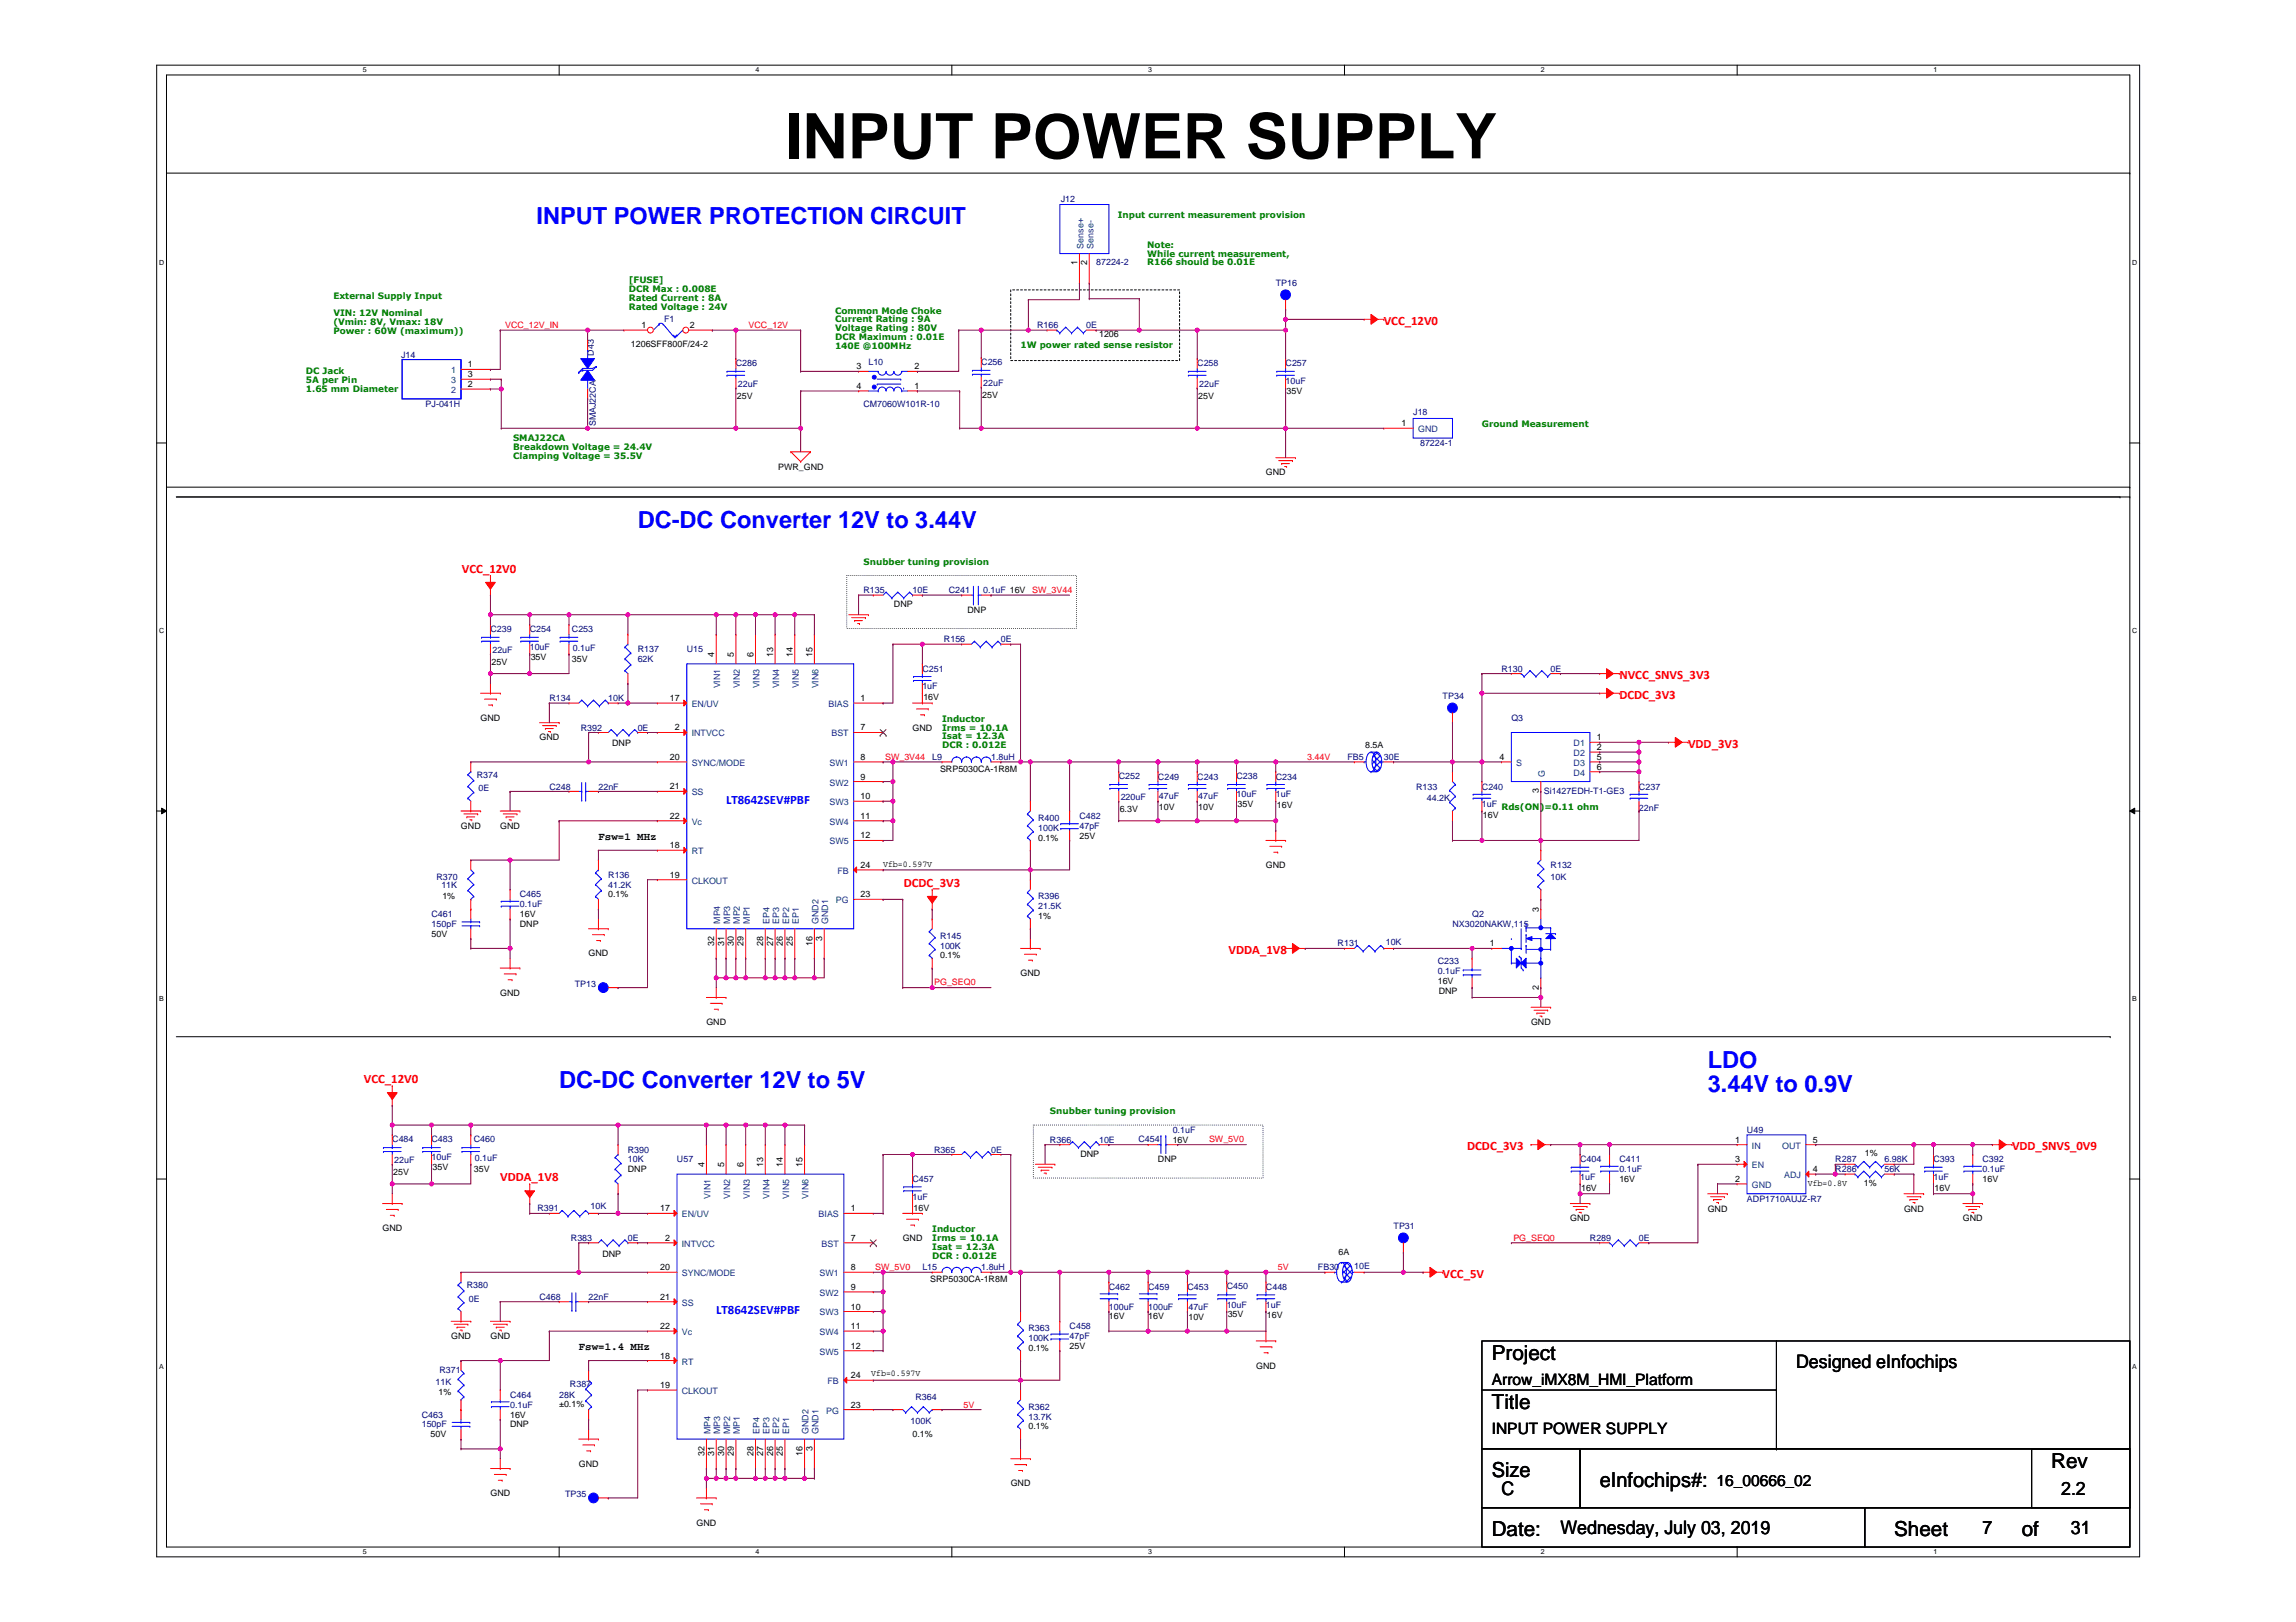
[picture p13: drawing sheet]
<svg xmlns="http://www.w3.org/2000/svg" width="297mm" height="210mm" viewBox="0 0 297 210" stroke-linecap="round" stroke-linejoin="round" font-family="sans-serif">
<defs><g id="words">
<text font-size="8.1" x="101.5" y="20.5">INPUT POWER SUPPLY</text>
<g font-size="3" fill="#00f">
<text x="69.4" y="29">INPUT POWER PROTECTION CIRCUIT</text>
<text x="82.5" y="68.3">DC-DC Converter 12V to 3.44V</text>
<text x="72.3" y="140.7">DC-DC Converter 12V to 5V</text>
<text x="220.9" y="138.2">LDO</text>
<text x="220.9" y="141.3">3.44V to 0.9V</text>
</g>
<g font-size="2.7">
<text x="193" y="175.9">Project</text>
<text x="193" y="182.3">Title</text>
<text x="193" y="191.2">Size</text>
<text x="265.4" y="189.9">Rev</text>
<text x="207" y="192.5">eInfochips#:</text>
<text x="193" y="198.8">Date:</text>
<text x="245.1" y="198.8">Sheet</text>
<text x="261.6" y="198.8">of</text>
</g>
<g font-size="2.4">
<text x="232.4" y="177">Designed eInfochips</text>
<text x="194.3" y="193.5">C</text>
<text x="266.6" y="193.5">2.2</text>
<text x="201.9" y="198.6">Wednesday, July 03, 2019</text>
<text x="256.5" y="198.6">7</text>
<text x="267.9" y="198.6">31</text>
</g>
<g font-size="2">
<text x="193" y="179.2">Arrow_iMX8M_HMI_Platform</text>
<text x="193" y="185.5">INPUT POWER SUPPLY</text>
<text x="222.1" y="192.3">16_00666_02</text>
</g>
<g font-size="1.7" fill="#f00">
<text x="179" y="42">VCC_12V0</text>
<text x="59.8" y="74.1">VCC_12V0</text>
<text x="209.5" y="87.9">NVCC_SNVS_3V3</text>
<text x="209.5" y="90.4">DCDC_3V3</text>
<text x="218.4" y="96.7">VDD_3V3</text>
<text x="116.9" y="114.8">DCDC_3V3</text>
<text x="159" y="123.4">VDDA_1V8</text>
<text x="47.1" y="140.2">VCC_12V0</text>
<text x="189.8" y="148.8">DCDC_3V3</text>
<text x="260.3" y="148.8">VDD_SNVS_0V9</text>
<text x="64.7" y="152.9">VDDA_1V8</text>
<text x="186.6" y="165.3">VCC_5V</text>
</g>
<g font-size="1.7" fill="#00f">
<text x="93.9" y="104">LT8642SEV#PBF</text>
<text x="92.7" y="170">LT8642SEV#PBF</text>
</g>
<g font-size="1.4">
<text x="77.4" y="108.7">Fsw=1 MHz</text>
<text x="74.9" y="174.7">Fsw=1.4 MHz</text>
</g>
<g font-size="1.1" fill="#000080">
<text x="137.2" y="26.1">J12</text>
<text x="141.8" y="34.4">87224-2</text>
<text x="85.9" y="41.7">F1</text>
<text x="165" y="37">TP16</text>
<text x="51.9" y="46.3">J14</text>
<text x="76.8" y="46" transform="rotate(-90 76.8 46)">D43</text>
<text x="95.2" y="47.3">C286</text>
<text x="112.3" y="47.2">L10</text>
<text x="127" y="47.2">C256</text>
<text x="134.2" y="42.5">R166</text>
<text x="140.5" y="42.5">0E</text>
<text x="154.9" y="47.3">C258</text>
<text x="166.3" y="47.3">C257</text>
<text x="55.1" y="52.6">PJ-041H</text>
<text x="95.5" y="50.1">22uF</text>
<text x="111.7" y="52.6">CM7060W101R-10</text>
<text x="127.2" y="50">22uF</text>
<text x="155.1" y="50.1">22uF</text>
<text x="166.3" y="49.7">10uF</text>
<text x="182.8" y="53.7">J18</text>
<text x="77.1" y="55.2" transform="rotate(-90 77.1 55.2)">SMAJ22CA</text>
<text x="183.7" y="57.7">87224-1</text>
<text x="111.7" y="76.8">R135</text>
<text x="118.1" y="76.8">10E</text>
<text x="122.8" y="76.8">C241</text>
<text x="127.2" y="76.8">0.1uF 16V</text>
<text x="63.5" y="81.7">C239</text>
<text x="68.5" y="81.7">C254</text>
<text x="74" y="81.7">C253</text>
<text x="122.1" y="83.1">R156</text>
<text x="129.5" y="83.1">0E</text>
<text x="63.7" y="84.5">22uF</text>
<text x="68.5" y="84.1">10uF</text>
<text x="74.1" y="84.3">0.1uF</text>
<text x="82.5" y="84.4">R137</text>
<text x="82.5" y="85.7">62K</text>
<text x="88.9" y="84.4">U15</text>
<text x="119.3" y="86.9">C251</text>
<text x="119.3" y="89.2">1uF</text>
<text x="194.3" y="86.9">R130</text>
<text x="200.6" y="86.9">0E</text>
<text x="71.1" y="90.7">R134</text>
<text x="75.1" y="94.6">R392</text>
<text x="78.7" y="90.7">10K</text>
<text x="82.5" y="94.6">0E</text>
<text x="186.6" y="90.5">TP34</text>
<text x="195.5" y="93.3">Q3</text>
<text x="61.7" y="100.6">R374</text>
<text x="120.6" y="98.4">L9</text>
<text x="128.2" y="98.4">1.8uH</text>
<text x="144.7" y="100.8">C252</text>
<text x="149.8" y="100.9">C249</text>
<text x="154.9" y="100.9">C243</text>
<text x="160" y="100.8">C238</text>
<text x="165" y="100.9">C234</text>
<text x="174.3" y="98.4">FB5</text>
<text x="179" y="98.4">30E</text>
<text x="61.9" y="102.4">0E</text>
<text x="71.1" y="102.2">C248</text>
<text x="77.4" y="102.2">22nF</text>
<text x="134.3" y="106.2">R400</text>
<text x="134.3" y="107.5">100K</text>
<text x="139.7" y="106">C482</text>
<text x="139.7" y="107.3">47pF</text>
<text x="145" y="103.6">220uF</text>
<text x="149.9" y="103.4">47uF</text>
<text x="155" y="103.4">47uF</text>
<text x="160" y="103.2">10uF</text>
<text x="165" y="103.2">1uF</text>
<text x="183.2" y="102.2">R133</text>
<text x="184.6" y="103.7">44.2K</text>
<text x="191.7" y="102.2">C240</text>
<text x="191.7" y="104.5">1uF</text>
<text x="199.7" y="102.8">Si1427EDH-T1-GE3</text>
<text x="212" y="102.2">C237</text>
<text x="212" y="105">22nF</text>
<text x="56.5" y="113.9">R370</text>
<text x="78.7" y="113.6">R136</text>
<text x="200.6" y="112.3">R132</text>
<text x="200.6" y="113.9">10K</text>
<text x="55.8" y="118.7">C461</text>
<text x="55.8" y="120">150pF</text>
<text x="57.1" y="114.9">11K</text>
<text x="67.3" y="116.1">C465</text>
<text x="67.3" y="117.4">0.1uF</text>
<text x="78.7" y="114.9">41.2K</text>
<text x="134.3" y="116.4">R396</text>
<text x="134.3" y="117.7">21.5K</text>
<text x="187.9" y="120">NX3020NAKW,115</text>
<text x="190.4" y="118.7">Q2</text>
<text x="121.6" y="121.5">R145</text>
<text x="121.6" y="122.7">100K</text>
<text x="173.1" y="122.4">R131</text>
<text x="179.3" y="122.2">10K</text>
<text x="186" y="124.8">C233</text>
<text x="74.4" y="127.7">TP13</text>
<text x="186" y="126">0.1uF</text>
<text x="50.7" y="147.8">C484</text>
<text x="55.8" y="147.8">C483</text>
<text x="61.3" y="147.8">C460</text>
<text x="81.2" y="149.2">R390</text>
<text x="120.9" y="149.2">R365</text>
<text x="128.2" y="149.2">0E</text>
<text x="135.8" y="147.9">R366</text>
<text x="142.2" y="147.9">10E</text>
<text x="147.3" y="147.8">C454</text>
<text x="151.7" y="146.6">0.1uF</text>
<text x="226" y="146.6">U49</text>
<text x="51" y="150.6">22uF</text>
<text x="55.8" y="150.2">10uF</text>
<text x="61.4" y="150.3">0.1uF</text>
<text x="81.2" y="150.4">10K</text>
<text x="87.6" y="150.4">U57</text>
<text x="118.1" y="153">C457</text>
<text x="118.1" y="155.3">1uF</text>
<text x="204.4" y="150.4">C404</text>
<text x="204.4" y="152.7">1uF</text>
<text x="209.5" y="150.4">C411</text>
<text x="209.5" y="151.7">0.1uF</text>
<text x="226" y="155.5">ADP1710AUJZ-R7</text>
<text x="237.4" y="150.4">R287</text>
<text x="237.4" y="151.7">R286</text>
<text x="243.8" y="150.4">6.98K</text>
<text x="243.8" y="151.7">56K</text>
<text x="250.1" y="150.4">C393</text>
<text x="250.1" y="152.7">1uF</text>
<text x="256.5" y="150.4">C392</text>
<text x="256.5" y="151.7">0.1uF</text>
<text x="69.5" y="156.7">R391</text>
<text x="73.9" y="160.6">R383</text>
<text x="76.4" y="156.4">10K</text>
<text x="81.2" y="160.6">0E</text>
<text x="180.3" y="159.1">TP31</text>
<text x="205.7" y="160.6">R289</text>
<text x="212" y="160.6">0E</text>
<text x="60.4" y="166.7">R380</text>
<text x="119.3" y="164.4">L15</text>
<text x="126.9" y="164.4">1.8uH</text>
<text x="143.5" y="166.9">C462</text>
<text x="148.5" y="166.9">C459</text>
<text x="153.6" y="166.9">C453</text>
<text x="158.7" y="166.8">C450</text>
<text x="163.8" y="166.9">C448</text>
<text x="170.5" y="164.4">FB30</text>
<text x="175.2" y="164.3">10E</text>
<text x="60.7" y="168.5">0E</text>
<text x="69.8" y="168.2">C468</text>
<text x="76.2" y="168.2">22nF</text>
<text x="133" y="172.3">R363</text>
<text x="133" y="173.5">100K</text>
<text x="138.4" y="172">C458</text>
<text x="138.4" y="173.3">47pF</text>
<text x="143.5" y="169.5">100uF</text>
<text x="148.5" y="169.5">100uF</text>
<text x="153.7" y="169.5">47uF</text>
<text x="158.7" y="169.2">10uF</text>
<text x="163.8" y="169.2">1uF</text>
<text x="56.3" y="179.3">11K</text>
<text x="56.8" y="177.7">R371</text>
<text x="73.7" y="179.5">R387</text>
<text x="54.6" y="183.5">C463</text>
<text x="54.6" y="184.7">150pF</text>
<text x="66" y="180.9">C464</text>
<text x="66" y="182.2">0.1uF</text>
<text x="72.3" y="180.9">28K</text>
<text x="117.8" y="184.3">100K</text>
<text x="118.4" y="181.2">R364</text>
<text x="133" y="182.4">R362</text>
<text x="133" y="183.7">13.7K</text>
<text x="73.1" y="193.7">TP35</text>
</g>
<g font-size="1.1" fill="#008000">
<text x="144.6" y="28.3">Input current measurement provision</text>
<text x="148.4" y="32.1">Note:</text>
<text x="148.4" y="33.2">While current measurement,</text>
<text x="148.4" y="34.3">R166 should be 0.01E</text>
<text x="43.1" y="38.7">External Supply Input</text>
<text x="43.1" y="41">VIN: 12V Nominal</text>
<text x="81.4" y="36.6">[FUSE]</text>
<text x="81.4" y="37.8">DCR Max : 0.008E</text>
<text x="81.4" y="38.9">Rated Current : 8A</text>
<text x="81.4" y="40.1">Rated Voltage : 24V</text>
<text x="108" y="40.6">Common Mode Choke</text>
<text x="108" y="41.7">Current Rating : 9A</text>
<text x="43.1" y="42.1">(Vmin: 8V, Vmax: 18V</text>
<text x="43.1" y="43.2">Power : 60W (maximum))</text>
<text x="108" y="42.9">Voltage Rating : 80V</text>
<text x="108" y="44">DCR Maximum : 0.01E</text>
<text x="108" y="45.1">140E @100MHz</text>
<text x="132" y="45">1W power rated sense resistor</text>
<text x="39.6" y="48.4">DC Jack</text>
<text x="39.6" y="49.6">5A per Pin</text>
<text x="39.6" y="50.7">1.65 mm Diameter</text>
<text x="66.4" y="57.1">SMAJ22CA</text>
<text x="66.4" y="58.2">Breakdown Voltage = 24.4V</text>
<text x="66.4" y="59.4">Clamping Voltage = 35.5V</text>
<text x="191.7" y="55.3">Ground Measurement</text>
<text x="111.7" y="73.1">Snubber tuning provision</text>
<text x="121.9" y="93.4">Inductor</text>
<text x="121.9" y="94.5">Irms = 10.1A</text>
<text x="121.9" y="95.7">Isat = 12.3A</text>
<text x="121.9" y="96.8">DCR : 0.012E</text>
<text x="194.3" y="104.8">Rds(ON)=0.11 ohm</text>
<text x="135.8" y="144.2">Snubber tuning provision</text>
<text x="120.6" y="159.4">Inductor</text>
<text x="120.6" y="160.6">Irms = 10.1A</text>
<text x="120.6" y="161.7">Isat = 12.3A</text>
<text x="120.6" y="162.9">DCR : 0.012E</text>
</g>
<g font-size="1.1">
<text x="139.4" y="34.3" transform="rotate(-90 139.4 34.3)">1</text>
<text x="140.7" y="34.3" transform="rotate(-90 140.7 34.3)">2</text>
<text x="60.5" y="47.5">1</text>
<text x="81.6" y="44.9">1206SFF800F/24-2</text>
<text x="83" y="42.5">1</text>
<text x="89.2" y="42.5">2</text>
<text x="110.8" y="47.8">3</text>
<text x="118.3" y="47.8">2</text>
<text x="142.2" y="43.6">1206</text>
<text x="60.5" y="50.1">2</text>
<text x="60.5" y="48.8">3</text>
<text x="95.3" y="51.6">25V</text>
<text x="110.8" y="50.3">4</text>
<text x="118.3" y="50.3">1</text>
<text x="127.1" y="51.5">25V</text>
<text x="155" y="51.6">25V</text>
<text x="166.4" y="51">35V</text>
<text x="181.3" y="55.2">1</text>
<text x="100.7" y="60.8">PWR_GND</text>
<text x="163.8" y="61.5">GND</text>
<text x="115.6" y="78.5">DNP</text>
<text x="125.2" y="79.3">DNP</text>
<text x="63.6" y="86">25V</text>
<text x="68.7" y="85.4">35V</text>
<text x="74" y="85.7">35V</text>
<text x="92.4" y="85" transform="rotate(-90 92.4 85)">4</text>
<text x="94.9" y="85" transform="rotate(-90 94.9 85)">5</text>
<text x="97.5" y="85" transform="rotate(-90 97.5 85)">6</text>
<text x="100" y="85" transform="rotate(-90 100 85)">13</text>
<text x="102.6" y="85" transform="rotate(-90 102.6 85)">14</text>
<text x="105.1" y="85" transform="rotate(-90 105.1 85)">15</text>
<text x="62.2" y="93.3">GND</text>
<text x="69.8" y="95.8">GND</text>
<text x="86.7" y="90.7">17</text>
<text x="87.3" y="94.5">2</text>
<text x="111.3" y="90.7">1</text>
<text x="111.3" y="94.5">7</text>
<text x="118.1" y="94.6">GND</text>
<text x="119.5" y="90.6">16V</text>
<text x="206.6" y="95.8">1</text>
<text x="79.2" y="96.6">DNP</text>
<text x="86.7" y="98.3">20</text>
<text x="111.3" y="98.3">8</text>
<text x="111.3" y="100.9">9</text>
<text x="121.6" y="99.9">SRP5030CA-1R8M</text>
<text x="176.6" y="96.8">8.5A</text>
<text x="194" y="98.3">4</text>
<text x="206.6" y="97.1">2</text>
<text x="206.6" y="98.3">5</text>
<text x="206.6" y="99.6">6</text>
<text x="59.6" y="107.3">GND</text>
<text x="64.7" y="107.3">GND</text>
<text x="86.7" y="106">22</text>
<text x="86.7" y="102.2">21</text>
<text x="111.3" y="103.4">10</text>
<text x="111.3" y="106">11</text>
<text x="144.9" y="105.1">6.3V</text>
<text x="149.9" y="104.8">10V</text>
<text x="155" y="104.8">10V</text>
<text x="160.1" y="104.5">35V</text>
<text x="165.2" y="104.6">16V</text>
<text x="191.8" y="105.9">16V</text>
<text x="199.1" y="102.7" transform="rotate(-90 199.1 102.7)">3</text>
<text x="86.7" y="109.8">18</text>
<text x="86.7" y="113.6">19</text>
<text x="111.3" y="108.5">12</text>
<text x="111.3" y="112.3">24</text>
<text x="114.3" y="112.2">Vfb=0.597V</text>
<text x="134.3" y="108.8">0.1%</text>
<text x="139.7" y="108.5">25V</text>
<text x="163.8" y="112.3">GND</text>
<text x="57.2" y="116.4">1%</text>
<text x="67.3" y="118.7">16V</text>
<text x="67.3" y="120">DNP</text>
<text x="78.7" y="116.1">0.1%</text>
<text x="111.3" y="116.1">23</text>
<text x="134.3" y="118.9">1%</text>
<text x="199.1" y="118" transform="rotate(-90 199.1 118)">3</text>
<text x="55.8" y="121.2">50V</text>
<text x="76.2" y="123.8">GND</text>
<text x="92.4" y="122.4" transform="rotate(-90 92.4 122.4)">32</text>
<text x="93.7" y="122.4" transform="rotate(-90 93.7 122.4)">31</text>
<text x="94.9" y="122.4" transform="rotate(-90 94.9 122.4)">30</text>
<text x="96.2" y="122.4" transform="rotate(-90 96.2 122.4)">29</text>
<text x="98.7" y="122.4" transform="rotate(-90 98.7 122.4)">28</text>
<text x="100" y="122.4" transform="rotate(-90 100 122.4)">27</text>
<text x="101.3" y="122.4" transform="rotate(-90 101.3 122.4)">26</text>
<text x="102.6" y="122.4" transform="rotate(-90 102.6 122.4)">25</text>
<text x="105.1" y="122.4" transform="rotate(-90 105.1 122.4)">16</text>
<text x="106.4" y="121.7" transform="rotate(-90 106.4 121.7)">3</text>
<text x="121.6" y="124">0.1%</text>
<text x="192.7" y="122.5">1</text>
<text x="64.7" y="128.8">GND</text>
<text x="132" y="126.3">GND</text>
<text x="186" y="127.3">16V</text>
<text x="186.1" y="128.6">DNP</text>
<text x="199.1" y="128.1" transform="rotate(-90 199.1 128.1)">2</text>
<text x="91.4" y="132.7">GND</text>
<text x="198.1" y="132.7">GND</text>
<text x="139.8" y="149.7">DNP</text>
<text x="151.7" y="147.9">16V</text>
<text x="224.5" y="147.9">1</text>
<text x="234.5" y="147.9">5</text>
<text x="241.2" y="149.5">1%</text>
<text x="50.9" y="152.1">25V</text>
<text x="56" y="151.4">35V</text>
<text x="61.3" y="151.7">35V</text>
<text x="81.2" y="151.7">DNP</text>
<text x="91.1" y="151.1" transform="rotate(-90 91.1 151.1)">4</text>
<text x="93.7" y="151.1" transform="rotate(-90 93.7 151.1)">5</text>
<text x="96.2" y="151.1" transform="rotate(-90 96.2 151.1)">6</text>
<text x="98.7" y="151.1" transform="rotate(-90 98.7 151.1)">13</text>
<text x="101.3" y="151.1" transform="rotate(-90 101.3 151.1)">14</text>
<text x="103.8" y="151.1" transform="rotate(-90 103.8 151.1)">15</text>
<text x="149.8" y="150.4">DNP</text>
<text x="204.5" y="154.1">16V</text>
<text x="209.5" y="153">16V</text>
<text x="224.5" y="150.4">3</text>
<text x="224.5" y="153">2</text>
<text x="233.9" y="153.5">Vfb=0.8V</text>
<text x="234.5" y="151.7">4</text>
<text x="241.1" y="153.5">1%</text>
<text x="250.3" y="154.1">16V</text>
<text x="256.5" y="153">16V</text>
<text x="49.5" y="159.3">GND</text>
<text x="85.4" y="156.8">17</text>
<text x="86" y="160.6">2</text>
<text x="110.1" y="156.8">1</text>
<text x="110.1" y="160.6">7</text>
<text x="116.8" y="160.6">GND</text>
<text x="118.2" y="156.7">16V</text>
<text x="203.1" y="158.1">GND</text>
<text x="220.9" y="156.8">GND</text>
<text x="246.3" y="156.8">GND</text>
<text x="253.9" y="158.1">GND</text>
<text x="77.9" y="162.6">DNP</text>
<text x="85.4" y="164.4">20</text>
<text x="110.1" y="164.4">8</text>
<text x="110.1" y="166.9">9</text>
<text x="120.3" y="165.9">SRP5030CA-1R8M</text>
<text x="173.2" y="162.4">6A</text>
<text x="58.4" y="173.3">GND</text>
<text x="63.5" y="173.3">GND</text>
<text x="85.4" y="172">22</text>
<text x="85.4" y="168.2">21</text>
<text x="110.1" y="169.5">10</text>
<text x="110.1" y="172">11</text>
<text x="143.5" y="170.8">16V</text>
<text x="148.5" y="170.8">16V</text>
<text x="153.7" y="170.9">10V</text>
<text x="158.8" y="170.5">35V</text>
<text x="163.9" y="170.6">16V</text>
<text x="85.4" y="175.8">18</text>
<text x="85.4" y="179.6">19</text>
<text x="110.1" y="174.5">12</text>
<text x="110.1" y="178.4">24</text>
<text x="112.7" y="178.1">Vfb=0.597V</text>
<text x="133" y="174.8">0.1%</text>
<text x="138.4" y="174.6">25V</text>
<text x="162.5" y="177.1">GND</text>
<text x="55.7" y="186">50V</text>
<text x="56.7" y="180.5">1%</text>
<text x="66" y="183.5">16V</text>
<text x="66" y="184.7">DNP</text>
<text x="72.3" y="182.1">±0.1%</text>
<text x="110.1" y="182.2">23</text>
<text x="118.1" y="186">0.1%</text>
<text x="133" y="185">0.1%</text>
<text x="74.9" y="189.8">GND</text>
<text x="91.1" y="188.4" transform="rotate(-90 91.1 188.4)">32</text>
<text x="92.4" y="188.4" transform="rotate(-90 92.4 188.4)">31</text>
<text x="93.7" y="188.4" transform="rotate(-90 93.7 188.4)">30</text>
<text x="94.9" y="188.4" transform="rotate(-90 94.9 188.4)">29</text>
<text x="97.5" y="188.4" transform="rotate(-90 97.5 188.4)">28</text>
<text x="98.7" y="188.4" transform="rotate(-90 98.7 188.4)">27</text>
<text x="100" y="188.4" transform="rotate(-90 100 188.4)">26</text>
<text x="101.3" y="188.4" transform="rotate(-90 101.3 188.4)">25</text>
<text x="103.8" y="188.4" transform="rotate(-90 103.8 188.4)">16</text>
<text x="105.1" y="187.8" transform="rotate(-90 105.1 187.8)">3</text>
<text x="63.5" y="193.6">GND</text>
<text x="90.1" y="197.4">GND</text>
<text x="130.8" y="192.3">GND</text>
</g>
<g font-size="1.1" fill="#004080">
<text x="140.2" y="32.2" transform="rotate(-90 140.2 32.2)">Sense+</text>
<text x="141.4" y="32.2" transform="rotate(-90 141.4 32.2)">Sense-</text>
<text x="58.4" y="48.3">1</text>
<text x="58.4" y="50.9">2</text>
<text x="58.4" y="49.6">3</text>
<text x="183.5" y="55.9">GND</text>
<text x="93.2" y="89.1" transform="rotate(-90 93.2 89.1)">VIN1</text>
<text x="95.7" y="89.1" transform="rotate(-90 95.7 89.1)">VIN2</text>
<text x="98.3" y="89.1" transform="rotate(-90 98.3 89.1)">VIN3</text>
<text x="100.8" y="89.1" transform="rotate(-90 100.8 89.1)">VIN4</text>
<text x="103.3" y="89.1" transform="rotate(-90 103.3 89.1)">VIN5</text>
<text x="105.9" y="89.1" transform="rotate(-90 105.9 89.1)">VIN6</text>
<text x="89.5" y="91.5">EN/UV</text>
<text x="89.5" y="95.3">INTVCC</text>
<text x="107.2" y="91.5">BIAS</text>
<text x="107.6" y="95.3">BST</text>
<text x="89.5" y="99.1">SYNC/MODE</text>
<text x="107.3" y="99.1">SW1</text>
<text x="107.3" y="101.7">SW2</text>
<text x="196.2" y="99.1">S</text>
<text x="199.9" y="100.5" transform="rotate(-90 199.9 100.5)">G</text>
<text x="203.6" y="96.6">D1</text>
<text x="203.6" y="97.8">D2</text>
<text x="203.6" y="99.1">D3</text>
<text x="203.6" y="100.4">D4</text>
<text x="89.5" y="106.7">Vc</text>
<text x="89.5" y="102.9">SS</text>
<text x="107.3" y="104.2">SW3</text>
<text x="107.3" y="106.7">SW4</text>
<text x="89.5" y="110.5">RT</text>
<text x="107.3" y="109.3">SW5</text>
<text x="108.3" y="113.1">FB</text>
<text x="89.5" y="114.4">CLKOUT</text>
<text x="93.2" y="119.6" transform="rotate(-90 93.2 119.6)">MP4</text>
<text x="94.5" y="119.6" transform="rotate(-90 94.5 119.6)">MP3</text>
<text x="95.7" y="119.6" transform="rotate(-90 95.7 119.6)">MP2</text>
<text x="97" y="119.6" transform="rotate(-90 97 119.6)">MP1</text>
<text x="99.5" y="119.6" transform="rotate(-90 99.5 119.6)">EP4</text>
<text x="100.8" y="119.6" transform="rotate(-90 100.8 119.6)">EP3</text>
<text x="102.1" y="119.6" transform="rotate(-90 102.1 119.6)">EP2</text>
<text x="103.3" y="119.6" transform="rotate(-90 103.3 119.6)">EP1</text>
<text x="105.9" y="119.6" transform="rotate(-90 105.9 119.6)">GND2</text>
<text x="107.2" y="119.6" transform="rotate(-90 107.2 119.6)">GND1</text>
<text x="108.1" y="116.9">PG</text>
<text x="226.6" y="148.6">IN</text>
<text x="230.6" y="148.6">OUT</text>
<text x="91.9" y="155.1" transform="rotate(-90 91.9 155.1)">VIN1</text>
<text x="94.5" y="155.1" transform="rotate(-90 94.5 155.1)">VIN2</text>
<text x="97" y="155.1" transform="rotate(-90 97 155.1)">VIN3</text>
<text x="99.5" y="155.1" transform="rotate(-90 99.5 155.1)">VIN4</text>
<text x="102.1" y="155.1" transform="rotate(-90 102.1 155.1)">VIN5</text>
<text x="104.6" y="155.1" transform="rotate(-90 104.6 155.1)">VIN6</text>
<text x="226.6" y="151.2">EN</text>
<text x="226.6" y="153.7">GND</text>
<text x="230.8" y="152.5">ADJ</text>
<text x="88.2" y="157.5">EN/UV</text>
<text x="88.2" y="161.3">INTVCC</text>
<text x="105.9" y="157.5">BIAS</text>
<text x="106.3" y="161.3">BST</text>
<text x="88.2" y="165.2">SYNC/MODE</text>
<text x="106" y="165.2">SW1</text>
<text x="106" y="167.7">SW2</text>
<text x="88.2" y="172.8">Vc</text>
<text x="88.2" y="169">SS</text>
<text x="106" y="170.2">SW3</text>
<text x="106" y="172.8">SW4</text>
<text x="88.2" y="176.6">RT</text>
<text x="106" y="175.3">SW5</text>
<text x="107.1" y="179.1">FB</text>
<text x="88.2" y="180.4">CLKOUT</text>
<text x="91.9" y="185.6" transform="rotate(-90 91.9 185.6)">MP4</text>
<text x="93.2" y="185.6" transform="rotate(-90 93.2 185.6)">MP3</text>
<text x="94.5" y="185.6" transform="rotate(-90 94.5 185.6)">MP2</text>
<text x="95.7" y="185.6" transform="rotate(-90 95.7 185.6)">MP1</text>
<text x="98.3" y="185.6" transform="rotate(-90 98.3 185.6)">EP4</text>
<text x="99.5" y="185.6" transform="rotate(-90 99.5 185.6)">EP3</text>
<text x="100.8" y="185.6" transform="rotate(-90 100.8 185.6)">EP2</text>
<text x="102.1" y="185.6" transform="rotate(-90 102.1 185.6)">EP1</text>
<text x="104.6" y="185.6" transform="rotate(-90 104.6 185.6)">GND2</text>
<text x="105.9" y="185.6" transform="rotate(-90 105.9 185.6)">GND1</text>
<text x="106.9" y="182.9">PG</text>
</g>
<g font-size="1.1" fill="#f00">
<text x="65.4" y="42.4">VCC_12V_IN</text>
<text x="96.9" y="42.4">VCC_12V</text>
<text x="133.6" y="76.7">SW_3V44</text>
<text x="114.5" y="98.3">SW_3V44</text>
<text x="169.1" y="98.3">3.44V</text>
<text x="120.9" y="127.5">PG_SEQ0</text>
<text x="156.4" y="147.8">SW_5V0</text>
<text x="195.8" y="160.5">PG_SEQ0</text>
<text x="113.2" y="164.4">SW_5V0</text>
<text x="165.3" y="164.4">5V</text>
<text x="124.7" y="182.2">5V</text>
</g>
<g font-size=".9">
<text x="46.9" y="9.4">5</text>
<text x="97.7" y="9.4">4</text>
<text x="148.5" y="9.4">3</text>
<text x="199.3" y="9.4">2</text>
<text x="250.1" y="9.4">1</text>
<text x="20.6" y="34.3">D</text>
<text x="275.9" y="34.3">D</text>
<text x="20.6" y="82">C</text>
<text x="275.9" y="82">C</text>
<text x="20.6" y="129.6">B</text>
<text x="275.9" y="129.6">B</text>
<text x="20.6" y="177.2">A</text>
<text x="275.9" y="177.2">A</text>
<text x="46.9" y="201.1">5</text>
<text x="97.7" y="201.1">4</text>
<text x="148.5" y="201.1">3</text>
<text x="199.3" y="201.1">2</text>
<text x="250.1" y="201.1">1</text>
</g>
</g></defs>
<path d="M20.3 8.4h256.5v193.1h-256.5zM21.5 9.7h254v190.5h-254z" fill="none" stroke="#000" stroke-width=".13"/>
<g fill="#fff">
<path d="M46.9 8.6h.5v1h-.5z"/>
<path d="M46.9 200.3h.5v1h-.5z"/>
</g>
<path d="M72.3 8.4v1.3M72.3 200.2v1.3" fill="none" stroke="#000" stroke-width=".13"/>
<g fill="#fff">
<path d="M97.7 8.6h.5v1h-.5z"/>
<path d="M97.7 200.3h.5v1h-.5z"/>
</g>
<path d="M123.1 8.4v1.3M123.1 200.2v1.3" fill="none" stroke="#000" stroke-width=".13"/>
<g fill="#fff">
<path d="M148.5 8.6h.5v1h-.5z"/>
<path d="M148.5 200.3h.5v1h-.5z"/>
</g>
<path d="M173.9 8.4v1.3M173.9 200.2v1.3" fill="none" stroke="#000" stroke-width=".13"/>
<g fill="#fff">
<path d="M199.3 8.6h.5v1h-.5z"/>
<path d="M199.3 200.3h.5v1h-.5z"/>
</g>
<path d="M224.7 8.4v1.3M224.7 200.2v1.3" fill="none" stroke="#000" stroke-width=".13"/>
<g fill="#fff">
<path d="M250.1 8.6h.5v1h-.5z"/>
<path d="M250.1 200.3h.5v1h-.5z"/>
<path d="M20.6 33.5h.6v1h-.6z"/>
<path d="M275.9 33.5h.6v1h-.6z"/>
<path d="M20.6 81.1h.6v1.1h-.6z"/>
<path d="M275.9 81.1h.6v1.1h-.6z"/>
</g>
<path d="M20.3 57.3h1.2M275.5 57.3h1.3" fill="none" stroke="#000" stroke-width=".13"/>
<g fill="#fff">
<path d="M20.6 128.8h.6v1h-.6z"/>
<path d="M275.9 128.8h.6v1h-.6z"/>
</g>
<path d="M20.3 105h1.2M20.9 104.6l.6 .4-.6 .3zM275.5 105l.7-.4v.7zM275.5 105h1.3" fill="none" stroke="#000" stroke-width=".13"/>
<path d="M20.9 104.6l.6 .4-.6 .3zM275.5 105l.7-.4v.7z" fill="#000"/>
<g fill="#fff">
<path d="M20.6 176.4h.6v1h-.6z"/>
<path d="M275.8 176.4h.7v1h-.7z"/>
</g>
<path d="M21.5 22.4h254M275.5 22.4h.1M21.5 63h254M22.8 64.3h252.7M274.3 64.3h.1M275.5 64.3h.1M275.5 63h.1M22.8 134.2h250.2M273 134.2h.1M20.3 152.6h1.2M275.5 152.6h1.3" fill="none" stroke="#000" stroke-width=".13"/>
<path d="M130.8 37.5h21.8v9.2h-21.8z" fill="none" stroke="#000" stroke-width=".13" stroke-dasharray=".3 .3"/>
<path d="M109.6 74.5h29.7v6.8h-29.7zM133.7 145.6h29.7v6.9h-29.7z" fill="none" stroke="#000" stroke-width=".13" stroke-dasharray="0 .3"/>
<path d="M176.5 41.3h.1M176.5 41.3h.9" fill="none" stroke="#f00" stroke-width=".13"/>
<path d="M177.4 40.7l.9 .6-.9 .7z" fill-rule="evenodd" fill="#f00"/>
<g fill="none" stroke="#f00" stroke-width=".13">
<path d="M102.3 58.5h.1M102.3 58.5h2.6M102.3 58.5l1.3 1.2M103.6 59.7h.1M104.9 58.5h.1M104.9 58.5l-1.3 1.2M165.1 59.2h2.5M165.4 59.6h1.8M165.8 60h.1M165.8 60h1M167.2 59.6h.1M167.6 59.2h.1"/>
<path d="M177.4 40.7l.9 .6-.9 .7zM177.6 41.3h1.4M179 41.3h.1M63.5 77h.1M63.5 76.1v.9M166.2 60.4h.2M166.4 60.4h.1"/>
</g>
<path d="M62.8 75.4h1.3l-.6 .9z" fill-rule="evenodd" fill="#f00"/>
<g fill="none" stroke="#f00" stroke-width=".13">
<path d="M62.8 75.4h1.3l-.6 .9zM63.5 74.5h.1M63.5 74.5v1.4M109.8 79.6h2.5M110.2 79.9h1.8M112 79.9h.1M112.3 79.6h.1M62.2 89.7h2.5M62.7 90.5h1.5M63.2 91.2h.5M63.5 89.7h.1M63.5 88.4v1.3"/>
<path d="M63.7 91.2h.1M64.2 90.5h.1M64.7 89.7h.1M110.6 80.3h.1M110.6 80.3h1M110.9 80.7h.3M111.2 80.7h.1M207 87.2h.1M207 87.2h.8"/>
</g>
<path d="M207.8 86.5l.9 .7-.9 .6z" fill-rule="evenodd" fill="#f00"/>
<path d="M207 89.7h.1M207 89.7h.8M207.8 86.5l.9 .7-.9 .6zM208.1 87.2h1.4M209.5 87.2h.1" fill="none" stroke="#f00" stroke-width=".13"/>
<path d="M207.8 89.1l.9 .6-.9 .6z" fill-rule="evenodd" fill="#f00"/>
<g fill="none" stroke="#f00" stroke-width=".13">
<path d="M118.1 91h2.5M118.6 91.7h1.5M119.1 92.5h.5M119.3 91h.1M119.3 89.7v1.3M119.6 92.5h.1M120.1 91.7h.1M120.6 91h.1M207.8 89.1l.9 .6-.9 .6zM208.1 89.7h1.4M209.5 89.7h.1M215.8 96.1h.1"/>
<path d="M215.8 96.1h.9"/>
</g>
<path d="M216.7 95.4l.9 .7-.9 .6z" fill-rule="evenodd" fill="#f00"/>
<g fill="none" stroke="#f00" stroke-width=".13">
<path d="M216.7 95.4l.9 .7-.9 .6zM217 96.1h1.4M218.4 96.1h.1M120.6 117.7h.1M120.6 116.8v.9M163.8 108.8h2.5M164.3 109.5h1.5M164.8 110.3h.5M165.1 108.8h.1M165.1 107.5v1.3M165.3 110.3h.1M165.8 109.5h.1"/>
<path d="M166.3 108.8h.1"/>
</g>
<path d="M120 116h1.2l-.6 .9z" fill-rule="evenodd" fill="#f00"/>
<g fill="none" stroke="#f00" stroke-width=".13">
<path d="M77.4 118.9v1.3M120 116h1.2l-.6 .9zM120.6 115.1h.1M120.6 115.1v1.4M76.2 120.2h2.5M76.7 121h1.5M77.2 121.7h.5M77.4 120.2h.1M77.7 121.7h.1M78.2 121h.1M78.7 120.2h.1M168 122.7h.9"/>
<path d="M168.9 122.7h.1"/>
</g>
<path d="M167.2 122.1l.9 .6-.9 .7z" fill-rule="evenodd" fill="#f00"/>
<g fill="none" stroke="#f00" stroke-width=".13">
<path d="M64.7 125.3h2.6M65.2 126h1.6M65.7 126.8h.5M66 125.3h.1M66 124v1.3M66.2 126.8h.1M66.8 126h.1M67.3 125.3h.1M91.4 129.1h2.5M91.9 129.8h1.5M92.4 130.6h.5M92.7 129.1h.1"/>
<path d="M92.7 127.8v1.3M92.9 130.6h.1M93.4 129.8h.1M93.9 129.1h.1M132 122.7h2.6M132.5 123.5h1.6M133 124.3h.6M133.3 122.7h.1M133.3 121.5v1.2M133.6 124.3h.1M134.1 123.5h.1M134.6 122.7h.1"/>
<path d="M166.3 122.7h.1M166.3 122.7h1.4M167.2 122.1l.9 .6-.9 .7zM198.1 130.4h2.5M198.5 130.7h1.7M198.8 131.1h.1M198.8 131.1h1M199.2 131.5h.3M199.5 131.5h.1M200.2 130.7h.1M200.6 130.4h.1M199.7 148.1h.9"/>
<path d="M200.6 148.1h.1"/>
</g>
<path d="M199 147.5l.8 .6-.8 .7z" fill-rule="evenodd" fill="#f00"/>
<path d="M198.1 148.1h.1M198.1 148.1h1.4M199 147.5l.8 .6-.8 .7zM257.8 148.1h.1M257.8 148.1h.8" fill="none" stroke="#f00" stroke-width=".13"/>
<path d="M258.6 147.5l.9 .6-.9 .7z" fill-rule="evenodd" fill="#f00"/>
<g fill="none" stroke="#f00" stroke-width=".13">
<path d="M59.6 105h2.6M60 105.3h1.8M60.4 105.7h.1M60.4 105.7h1M60.8 106.1h.2M61 106.1h.1M61.8 105.3h.1M62.2 105h.1M64.7 105h2.6M65.1 105.3h1.8M65.5 105.7h.1M65.5 105.7h1"/>
<path d="M65.9 106.1h.2M66.1 106.1h.1M66.9 105.3h.1M67.3 105h.1M50.8 143.1h.1M50.8 142.2v.9M203.1 155.8h2.6M203.5 156.1h1.8M203.9 156.5h.1M203.9 156.5h1M204.3 156.9h.2M204.5 156.9h.1"/>
<path d="M205.3 156.1h.1M205.7 155.8h.1M220.9 154.5h2.6M221.3 154.9h1.8M221.7 155.2h.1M221.7 155.2h1M222.1 155.6h.2M222.3 155.6h.1M223.1 154.9h.1M223.5 154.5h.1M246.3 154.5h2.6M246.7 154.9h1.8"/>
<path d="M247.1 155.2h.1M247.1 155.2h1M247.5 155.6h.2M247.7 155.6h.1M248.5 154.9h.1M248.9 154.5h.1M254 155.8h2.5M254.3 156.1h1.8M254.7 156.5h.1M254.7 156.5h1M255.1 156.9h.2M255.3 156.9h.1"/>
<path d="M256.1 156.1h.1M256.5 155.8h.1M258.6 147.5l.9 .6-.9 .7zM258.9 148.1h1.4M260.3 148.1h.1"/>
</g>
<path d="M50.1 141.4h1.3l-.6 .9z" fill-rule="evenodd" fill="#f00"/>
<g fill="none" stroke="#f00" stroke-width=".13">
<path d="M49.5 155.8h2.5M50 156.5h1.5M50.1 141.4h1.3l-.6 .9zM50.5 157.3h.5M50.8 140.5h.1M50.8 155.8h.1M50.8 140.5v1.4M50.8 154.5v1.3M51 157.3h.1M51.5 156.5h.1M52 155.8h.1M116.8 157h2.5"/>
<path d="M117.3 157.8h1.5M117.8 158.5h.5M118.1 157h.1M118.1 155.8v1.2M118.3 158.5h.1M118.8 157.8h.1M119.3 157h.1M133.9 150.7h2.6M134.3 151.1h1.8M134.7 151.4h.1M134.7 151.4h1M135.1 151.8h.2"/>
<path d="M135.3 151.8h.1M136.1 151.1h.1M136.5 150.7h.1M58.4 171h2.5M58.8 171.4h1.7M59.1 171.8h.1M59.1 171.8h1M59.5 172.1h.3M59.8 172.1h.1M60.5 171.4h.1M60.9 171h.1M63.5 171h2.5"/>
<path d="M63.8 171.4h1.8M64.2 171.8h.1M64.2 171.8h1M64.6 172.1h.2M64.8 172.1h.1M65.6 171.4h.1M66 171h.1M162.5 173.5h2.6M163 174.3h1.5M163.5 175.1h.5M163.8 173.5h.1M163.8 172.3v1.2"/>
<path d="M164 175.1h.1M164.5 174.3h.1M165.1 173.5h.1M184.1 164.6h.1M184.1 164.6h.9M63.5 190h2.5M64 190.8h1.5M64.5 191.6h.5M64.7 190h.1M64.7 188.8v1.2M65 191.6h.1M65.5 190.8h.1"/>
<path d="M66 190h.1M74.9 186.2h2.5M75.4 187h1.5M75.9 187.8h.5M76.2 186.2h.1M76.2 185v1.2M76.4 187.8h.1M76.9 187h.1M77.4 186.2h.1M90.1 193.9h2.6M90.6 194.6h1.6M91.1 195.4h.5"/>
<path d="M91.4 193.9h.1M91.4 192.6v1.3M91.6 195.4h.1M92.2 194.6h.1M92.7 193.9h.1M130.8 188.8h2.5M131.3 189.5h1.5M131.8 190.3h.5M132 188.8h.1M132 187.5v1.3M132.3 190.3h.1M132.8 189.5h.1"/>
<path d="M133.3 188.8h.1"/>
</g>
<path d="M185 164l.9 .6-.9 .7z" fill-rule="evenodd" fill="#f00"/>
<g fill="none" stroke="#f00" stroke-width=".13">
<path d="M69.8 93.5h2.5M70.2 93.9h1.8M70.6 94.3h.1M70.6 94.3h1M70.9 94.7h.3M71.2 94.7h.1M72 93.9h.1M72.3 93.5h.1M68.5 155.8h.1M68.5 154.9v.9M185 164l.9 .6-.9 .7zM185.2 164.6h1.4"/>
<path d="M186.6 164.6h.1"/>
</g>
<path d="M67.9 154.1h1.3l-.7 .9z" fill-rule="evenodd" fill="#f00"/>
<path d="M67.9 154.1h1.3l-.7 .9zM68.5 153.2h.1M68.5 153.2v1.4" fill="none" stroke="#f00" stroke-width=".13"/>
<path d="M191.7 173.5h83.8v14h-83.8zM191.7 179.9h38.1M229.8 179.9h.1M229.8 173.5v14M191.7 187.5h12.7v7.6h-12.7zM191.7 195.1h49.6v5.1h-49.6zM204.4 187.5h71.1v7.6h-71.1zM229.8 187.5h.1M241.3 195.1h34.2v5.1h-34.2zM262.8 187.5h12.7v7.6h-12.7z" fill="none" stroke="#000" stroke-width=".13"/>
<circle cx="187.9" cy="91.6" r=".63" fill="#00f"/>
<g fill="none" stroke="#00f" stroke-width=".13">
<path d="M52 46.5h7.6v5.1h-7.6zM182.8 54.2h5.1v2.5h-5.1zM196.8 87.2h.1M196.8 87.2l.4 .4M197.2 87.6h.1M197.9 86.8h.1M197.9 86.8l.8 .8M197.9 86.8l-.7 .8M198.7 87.6h.1M199.5 86.8h.1M199.5 86.8l.7 .8M199.5 86.8l-.8 .8"/>
<path d="M200.2 87.6h.1M200.6 87.2l-.4 .4M132.9 105.3h.1M132.9 106.9h.1M132.9 108.4h.1M132.9 105.3l.8 .8M132.9 106.9l.8 .7M132.9 108.4l.4 .4M133.3 108.8h.1M133.3 105l-.4 .3M133.7 106.1h.1M133.7 107.6h.1"/>
<path d="M133.7 106.1l-.8 .8M133.7 107.6l-.8 .8M199 111.7h.1M199 113.2h.1M199 114.7h.1M199 111.7l.7 .7M199 113.2l.7 .8M199 114.7l.3 .4M199.3 115.1h.1M199.3 111.3l-.3 .4M199.7 112.4h.1M199.7 114h.1"/>
<path d="M199.7 112.4l-.7 .8M199.7 114l-.7 .7M54.7 149h.1M54.7 148.5h.1M54.7 149h2.3M54.7 148.5h2.3M55.8 149h.1M55.8 148.5h.1M55.8 148.1v.4M55.8 149v.4M207.1 151.6h.1M207.1 150.9h.1"/>
<path d="M207.1 151.6h2.3M207.1 150.9h2.3M208.2 150.9h.1M208.2 151.6h.1M208.2 150.7v.2M208.2 151.6v.3"/>
<circle cx="187.9" cy="91.6" r=".63"/>
</g>
<g fill="none" stroke="#f00" stroke-width=".13">
<path d="M59.6 47.8h3.9M59.6 50.3h3.9M59.6 49.1h3.9M63.5 47.8h.1M63.5 50.3h.1M63.5 49.1h.1M179 55.4h.1M179 55.4h3.8M187.9 93.5h.1M187.9 92.3v1.2M195.5 87.2h.1M195.5 87.2h1.3"/>
<path d="M200.6 87.2h1.3M201.9 87.2h.1M133.3 103.7h.1M133.3 110h.1M133.3 103.7v1.3M133.3 108.8v1.2M199.3 110h.1M199.3 116.4h.1M199.3 110v1.3M199.3 115.1v1.3M55.8 146.9h.1M55.8 150.7h.1"/>
<path d="M55.8 146.9v1.2M55.8 149.4v1.3M208.2 149.4h.1M208.2 153.2h.1M208.2 149.4v1.3M208.2 151.9v1.3"/>
</g>
<path d="M177.9 97.4l.2-.1a1.13 1.13 0 0 1 .7 1.3 1.14 1.14 0 0 1-.7 1.3 1.14 1.14 0 0 1-.6-1.3v-.5z" fill-rule="evenodd" fill="#fff"/>
<path d="M177.9 97.4l.2-.1a1.13 1.13 0 0 1 .7 1.3 1.14 1.14 0 0 1-.7 1.3 1.14 1.14 0 0 1-.6-1.3v-.5z" fill-rule="evenodd" fill="#00f"/>
<g fill="none" stroke="#00f" stroke-width=".13">
<path d="M85.3 42h.1M85.3 42l-.8 .7M85.5 41.9h-.3M85.5 41.8l.3 .2M85.8 42h.1M85.8 42l1.3 1.5M87.1 43.4l.1 .1M87.2 43.5h.1M87.2 43.5l.1 .1M87.3 43.6h.1M87.5 43.5h.1M87.6 43.4h.1"/>
<path d="M87.6 43.4l-.3 .2M88.3 42.7h.1M88.3 42.7l-.7 .8M62.3 83h.1M62.3 82.5h.1M62.3 83h2.3M62.3 82.5h2.3M63.5 83h.1M63.5 82.5h.1M63.5 82.1v.4M63.5 83v.4M80.8 86.8h.1"/>
<path d="M80.8 85.3h.1M80.8 83.7h.1M80.8 86.8l.4 .4M80.8 85.3l.8 .7M80.8 83.7l.8 .8M81.2 83.4h.1M81.2 83.4l-.4 .3M81.6 86h.1M81.6 84.5h.1M81.6 86l-.8 .8M81.6 84.5l-.8 .8M126.1 83h.1"/>
<path d="M126.1 83l-.4 .4M126.1 83l.7 .7M126.8 83.7h.1M127.6 83h.1M127.6 83l-.8 .7M127.6 83l.7 .7M128.3 83.7h.1M129.1 83h.1M129.1 83l-.8 .7M129.1 83l.4 .4M129.5 83.4h.1M176.5 98.6h.1"/>
<path d="M176.5 98.6h.2M177.1 97.4l.3-.1a1.13 1.13 0 0 1 .6 1.3 1.14 1.14 0 0 1-.6 1.3 1.14 1.14 0 0 1-.7-1.3l.1-.5zM177.4 99.9h.1M177.4 97.3h.1M177.4 99.9h.7M177.4 97.3h.7M177.9 97.4l.2-.1a1.13 1.13 0 0 1 .7 1.3 1.14 1.14 0 0 1-.7 1.3 1.14 1.14 0 0 1-.6-1.3v-.5zM178.8 98.6h.1M178.8 98.6h.2M64.8 117.3h.1M64.8 116.6h.1M64.8 117.3h2.3"/>
<path d="M64.8 116.6h2.3M66 116.6h.1M66 117.3h.1M66 116.4v.2M66 117.3v.4M158.8 102h.1M158.8 101.5h.1M158.8 102h2.3M158.8 101.5h2.3M160 102h.1M160 101.5h.1M160 101.1v.4"/>
<path d="M160 102v.4M175.6 122.4h.1M175.6 122.4l-.4 .3M175.6 122.4l.8 .7M176.4 123.1h.1M177.1 122.4h.1M177.1 122.4l-.7 .7M177.1 122.4l.8 .7M177.9 123.1h.1M178.6 122.4h.1M178.6 122.4l-.7 .7M178.6 122.4l.4 .3"/>
<path d="M179 122.7h.1M59.8 149h.1M59.8 148.5h.1M59.8 149h2.3M59.8 148.5h2.3M60.9 149h.1M60.9 148.5h.1M60.9 148.1v.4M60.9 149v.4M124.8 149h.1M124.8 149l-.4 .4M124.8 149l.8 .8"/>
<path d="M125.6 149.8h.1M126.3 149h.1M126.3 149l-.7 .8M126.3 149l.8 .8M127.1 149.8h.1M127.8 149h.1M127.8 149l-.7 .8M127.8 149l.4 .4M128.2 149.4h.1M138.8 147.8h.1M138.8 147.8l-.4 .3M138.8 147.8l.7 .7"/>
<path d="M139.5 148.5h.1M140.3 147.8h.1M140.3 147.8l-.8 .7M140.3 147.8l.7 .7M141 148.5h.1M141.8 147.8h.1M141.8 147.8l-.8 .7M141.8 147.8l.4 .3M142.2 148.1h.1M203.3 151.6h.1M203.3 151.1h.1M203.3 151.6h2.3"/>
<path d="M203.3 151.1h2.3M204.4 151.6h.1M204.4 151.1h.1M204.4 150.7v.4M204.4 151.6v.3M240 150.7h.1M240 150.7l.4 .4M240.4 151.1h.1M241.1 150.3h.1M241.1 150.3l.8 .8M241.1 150.3l-.7 .8M241.9 151.1h.1"/>
<path d="M242.6 150.3h.1M242.6 150.3l.8 .8M242.6 150.3l-.7 .8M243.4 151.1h.1M243.8 150.7l-.4 .4M254.1 151.6h.1M254.1 150.9h.1M254.1 151.6h2.3M254.1 150.9h2.3M255.2 150.9h.1M255.2 151.6h.1M255.2 150.7v.2"/>
<path d="M255.2 151.6v.3M77.8 160.5h.1M77.8 160.5l-.4 .3M77.8 160.5l.8 .7M78.6 161.2h.1M79.3 160.5h.1M79.3 160.5l-.7 .7M79.3 160.5l.8 .7M80.1 161.2h.1M80.8 160.5h.1M80.8 160.5l-.7 .7M80.8 160.5l.4 .3"/>
<path d="M81.2 160.8h.1M152.5 168.1h.1M152.5 167.6h.1M152.5 168.1h2.3M152.5 167.6h2.3M153.6 168.1h.1M153.6 167.6h.1M153.6 167.2v.4M153.6 168.1v.4"/>
</g>
<g fill="none" stroke="#f00" stroke-width=".13">
<path d="M63.5 80.8h.1M63.5 84.6h.1M63.5 80.8v1.3M63.5 83.4v1.2M81.2 88.4h.1M81.2 82.1h.1M81.2 82.1v1.3M81.2 87.2v1.2M124.4 83.4h.1M124.4 83.4h1.3M129.5 83.4h1.3M130.8 83.4h.1"/>
<path d="M160 99.9h.1M160 99.9v1.2M175.2 98.6h.1M175.2 98.6h1.3M179 98.6h1.3M180.3 98.6h.1M66 115.1h.1M66 118.9h.1M66 115.1v1.3M66 117.7v1.2M160 103.7h.1M160 102.4v1.3"/>
<path d="M173.9 122.7h.1M173.9 122.7h1.3M179 122.7h1.3M180.3 122.7h.1M60.9 146.9h.1M60.9 150.7h.1M60.9 146.9v1.2M60.9 149.4v1.3M123.1 149.4h.1M123.1 149.4h1.3M128.2 149.4h1.3M129.5 149.4h.1"/>
<path d="M137.1 148.1h.1M137.1 148.1h1.3M142.2 148.1h1.3M143.5 148.1h.1M204.4 149.4h.1M204.4 153.2h.1M204.4 149.4v1.3M204.4 151.9v1.3M238.7 150.7h.1M238.7 150.7h1.3M243.8 150.7h1.3M245.1 150.7h.1"/>
<path d="M255.2 149.4h.1M255.2 153.2h.1M255.2 149.4v1.3M255.2 151.9v1.3M76.2 160.8h.1M76.2 160.8h1.2M81.2 160.8h1.3M82.5 160.8h.1M153.6 165.9h.1M153.6 169.7h.1M153.6 165.9v1.3M153.6 168.5v1.2"/>
</g>
<circle cx="84.1" cy="42.7" r=".38" fill="#fff"/>
<g fill="none" stroke="#f00" stroke-width=".13">
<path d="M80.7 42.7h.1M80.7 42.7h3.1"/>
<circle cx="84.1" cy="42.7" r=".38"/>
</g>
<circle cx="88.7" cy="42.7" r=".38" fill="#fff"/>
<g fill="none" stroke="#f00" stroke-width=".13">
<path d="M89.1 42.7h3.1M92.2 42.7h.1M59.6 176.1h.1M59.6 176.1v1.2M64.7 179.9h.1M64.7 179.9v1.3M207 160.8h.1M207 160.8h1.2M212 160.8h1.3M213.3 160.8h.1M59.6 182.4h.1M59.6 181.2v1.2"/>
<path d="M64.7 183.7h.1M64.7 182.4v1.3"/>
<circle cx="88.7" cy="42.7" r=".38"/>
</g>
<g fill="none" stroke="#00f" stroke-width=".13">
<path d="M112.3 48.1h1.3M112.3 50.6h1.3M113.5 49.7h.1M113.5 49.7h3M113.5 49.1h3M113.6 48.1h.1M113.6 48.1a.5 .5 0 0 0 .5 .5 .5 .5 0 0 0 .5-.5 .51 .51 0 0 0 .5 .5 .51 .51 0 0 0 .5-.5M113.6 50.6h.1M113.6 50.6a.5 .5 0 0 1 .5-.5 .5 .5 0 0 1 .5 .5 .51 .51 0 0 1 .5-.5 .51 .51 0 0 1 .5 .5M115.6 48.1a.5 .5 0 0 0 .6 .5 .5 .5 0 0 0 .5-.5M115.6 50.6a.5 .5 0 0 1 .6-.5 .5 .5 0 0 1 .5 .5M116.5 49.1h.1"/>
<path d="M116.7 48.1h.1M116.7 50.6h.1M116.7 48.1h.7M116.7 50.6h.7M116.9 50.2h.1M59.3 178.5h.1M59.3 178.5l.7 .7M59.6 177.3l.4 .4M60 177.7h.1M60 179.2h.1M60 177.7l-.7 .8M60 179.2l-.7 .8"/>
<path d="M208.2 160.8h.1M208.2 160.8l.4 .4M208.6 161.2h.1M209.4 160.5h.1M209.4 160.5l.7 .7M209.4 160.5l-.8 .7M210.1 161.2h.1M210.9 160.5h.1M210.9 160.5l.8 .7M210.9 160.5l-.8 .7M211.7 161.2h.1M212 160.8l-.3 .4"/>
<path d="M59.3 180h.1M59.3 180l.7 .8M59.6 181.2h.1M60 180.8h.1M60 180.8l-.4 .4M63.6 182h.1M63.6 181.4h.1M63.6 182h2.3M63.6 181.4h2.3M64.7 181.4h.1M64.7 182h.1M64.7 181.2v.2"/>
<path d="M64.7 182v.4"/>
</g>
<circle cx="113.1" cy="50.1" r=".25" fill="#00f"/>
<circle cx="113.1" cy="50.1" r=".25" fill="none" stroke="#00f" stroke-width=".13"/>
<circle cx="113.1" cy="48.8" r=".25" fill="#00f"/>
<g fill="none" stroke="#00f" stroke-width=".13">
<path d="M125.7 77h.2M125.9 77h.1M125.9 78.2h.1M125.9 75.9v2.3M126.6 78.2h.1M126.6 77h.1M126.6 77h.3M126.6 75.9v2.3"/>
<circle cx="113.1" cy="48.8" r=".25"/>
</g>
<path d="M111.1 50.6h.1M111.1 48.1h.1M111.1 50.6h1.2M111.1 48.1h1.2M117.4 50.6h1.3M117.4 48.1h1.3M118.7 50.6h.1M118.7 48.1h.1M124.4 77h.1M124.4 77h1.3M126.9 77h1.3M128.2 77h.1" fill="none" stroke="#f00" stroke-width=".13"/>
<circle cx="181.6" cy="160.2" r=".63" fill="#00f"/>
<g fill="none" stroke="#00f" stroke-width=".13">
<path d="M94.1 48.6h.1M94.1 48.1h.1M94.1 48.6h2.2M94.1 48.1h2.2M95.2 48.6h.1M95.2 48.1h.1M95.2 47.7v.4M95.2 48.6v.3M114.6 76.6h.1M114.6 76.6l-.3 .4M114.6 76.6l.8 .8M115.4 77.4h.1"/>
<path d="M116.2 76.6h.1M116.2 76.6l-.8 .8M116.2 76.6l.7 .8M116.9 77.4h.1M117.7 76.6h.1M117.7 76.6l-.8 .8M117.7 76.6l.4 .4M118.1 77h.1M60.5 113.7h.1M60.5 115.2h.1M60.5 113.7l.8 .8M60.5 115.2l.8 .8"/>
<path d="M60.9 116.4h.1M60.9 112.6l.4 .4M61.3 113h.1M61.3 114.5h.1M61.3 116h.1M61.3 113l-.8 .7M61.3 114.5l-.8 .7M61.3 116l-.4 .4M249 151.6h.1M249 151.1h.1M249 151.6h2.3M249 151.1h2.3"/>
<path d="M250.1 151.6h.1M250.1 151.1h.1M250.1 150.7v.4M250.1 151.6v.3M75.8 179.8h.1M75.8 179.8l.7 .7M76.2 178.6l.3 .4M76.5 179h.1M76.5 179l-.7 .8M75.8 181.3h.1M75.8 181.3l.7 .7M76.2 182.4h.1"/>
<path d="M76.5 180.5h.1M76.5 182h.1M76.5 180.5l-.7 .8M76.5 182l-.3 .4"/>
<circle cx="181.6" cy="160.2" r=".63"/>
</g>
<g fill="none" stroke="#f00" stroke-width=".13">
<path d="M95.2 46.4h.1M95.2 50.2h.1M95.2 46.4v1.3M95.2 48.9v1.3M113 77h.1M113 77h1.3M118.1 77h1.2M119.3 77h.1M60.9 111.3h.1M60.9 117.7h.1M60.9 111.3v1.3M60.9 116.4v1.3"/>
<path d="M250.1 149.4h.1M250.1 153.2h.1M250.1 149.4v1.3M250.1 151.9v1.3M76.2 177.3h.1M76.2 177.3v1.3M181.6 162.1h.1M181.6 160.8v1.3M76.2 183.7h.1M76.2 182.4v1.3"/>
</g>
<circle cx="166.3" cy="38.1" r=".63" fill="#00f"/>
<g fill="none" stroke="#00f" stroke-width=".13">
<path d="M162.6 168.1h.1M162.6 167.6h.1M162.6 168.1h2.3M162.6 167.6h2.3M163.8 168.1h.1M163.8 167.6h.1M163.8 167.2v.4M163.8 168.1v.4"/>
<circle cx="166.3" cy="38.1" r=".63"/>
</g>
<path d="M166.3 38.8v1.3M166.3 40.1h.1M163.8 165.9h.1M163.8 169.7h.1M163.8 165.9v1.3M163.8 168.5v1.2" fill="none" stroke="#f00" stroke-width=".13"/>
<path d="M174.1 163.5l.2-.1a1.13 1.13 0 0 1 .6 1.2 1.14 1.14 0 0 1-.6 1.3 1.14 1.14 0 0 1-.6-1.3v-.5z" fill-rule="evenodd" fill="#fff"/>
<path d="M174.1 163.5l.2-.1a1.13 1.13 0 0 1 .6 1.2 1.14 1.14 0 0 1-.6 1.3 1.14 1.14 0 0 1-.6-1.3v-.5z" fill-rule="evenodd" fill="#00f"/>
<g fill="none" stroke="#00f" stroke-width=".13">
<path d="M163.9 102h.1M163.9 101.5h.1M163.9 102h2.3M163.9 101.5h2.3M165.1 102h.1M165.1 101.5h.1M165.1 101.1v.4M165.1 102v.4M172.7 164.6h.1M172.7 164.6h.2M173.3 163.5l.3-.1a1.13 1.13 0 0 1 .6 1.2 1.14 1.14 0 0 1-.6 1.3 1.14 1.14 0 0 1-.7-1.3l.1-.5zM173.6 165.9h.1"/>
<path d="M173.6 163.4h.1M173.6 165.9h.7M173.6 163.4h.7M174.1 163.5l.2-.1a1.13 1.13 0 0 1 .6 1.2 1.14 1.14 0 0 1-.6 1.3 1.14 1.14 0 0 1-.6-1.3v-.5zM175 164.6h.1M175 164.6h.2"/>
</g>
<path d="M165.1 99.9h.1M165.1 99.9v1.2M165.1 103.7h.1M165.1 102.4v1.3M171.4 164.6h.1M171.4 164.6h1.3M175.2 164.6h1.3M176.5 164.6h.1" fill="none" stroke="#f00" stroke-width=".13"/>
<circle cx="76.8" cy="193.8" r=".63" fill="#00f"/>
<g fill="none" stroke="#00f" stroke-width=".13">
<path d="M136.7 42.7h.1M136.7 42.7l.4 .4M137.1 43.1h.1M137.9 42.3h.1M137.9 42.3l.7 .8M137.9 42.3l-.8 .8M138.6 43.1h.1M139.4 42.3h.1M139.4 42.3l.8 .8M139.4 42.3l-.8 .8M140.2 43.1h.1M140.5 42.7l-.3 .4"/>
<path d="M153.7 48.6h.1M153.7 48.1h.1M153.7 48.6h2.3M153.7 48.1h2.3M154.9 48.6h.1M154.9 48.1h.1M154.9 47.7v.4M154.9 48.6v.3M60.9 99.9h.1M60.9 99.9l-.4 .4M72.5 83h.1M72.5 82.5h.1"/>
<path d="M72.5 83h2.3M72.5 82.5h2.3M73.6 83h.1M73.6 82.5h.1M73.6 82.1v.4M73.6 83v.4M75.3 90.6h.1M75.3 90.6l-.4 .4M75.3 90.6l.7 .8M76 91.4h.1M76.8 90.6h.1M76.8 90.6l.7 .8"/>
<path d="M76.8 90.6l-.8 .8M77.5 91.4h.1M78.3 90.6h.1M78.3 90.6l.4 .4M78.3 90.6l-.8 .8M78.7 91h.1M79.1 94.4h.1M79.1 94.4l-.4 .4M79.1 94.4l.7 .8M79.8 95.2h.1M80.6 94.4h.1M80.6 94.4l-.8 .8"/>
<path d="M80.6 94.4l.8 .8M81.4 95.2h.1M82.1 94.4h.1M82.1 94.4l-.7 .8M82.1 94.4l.4 .4M82.5 94.8h.1M118.2 88.1h.1M118.2 87.6h.1M118.2 88.1h2.3M118.2 87.6h2.3M119.3 88.1h.1M119.3 87.6h.1"/>
<path d="M119.3 87.2v.4M119.3 88.1v.3M60.5 103.3h.1M60.5 101.8h.1M60.5 100.3h.1M60.5 103.3l.4 .4M60.5 101.8l.8 .7M60.5 100.3l.8 .7M61.3 102.5h.1M61.3 101h.1M61.3 102.5l-.8 .8M61.3 101l-.8 .8"/>
<path d="M77 116h.1M77 114.5h.1M77 113h.1M77 116l.4 .4M77 114.5l.8 .7M77 113l.8 .7M77.4 112.6h.1M77.4 112.6l-.4 .4M77.8 115.2h.1M77.8 113.7h.1M77.8 115.2l-.8 .8M77.8 113.7l-.8 .8"/>
<path d="M132.9 115.5h.1M132.9 117h.1M132.9 118.5h.1M132.9 115.5l.8 .8M132.9 117l.8 .8M132.9 118.5l.4 .4M133.3 118.9h.1M133.3 115.1l-.4 .4M133.7 116.3h.1M133.7 117.8h.1M133.7 116.3l-.8 .7M133.7 117.8l-.8 .7"/>
<path d="M137.2 106.6h.1M137.2 107.2h.1M137.2 106.6h2.3M137.2 107.2h2.3M138.4 107.2h.1M138.4 106.6h.1M138.4 106.2v.4M138.4 107.2v.3M148.7 102h.1M148.7 101.5h.1M148.7 102h2.3M148.7 101.5h2.3"/>
<path d="M149.8 102h.1M149.8 101.5h.1M149.8 101.1v.4M149.8 102v.4M153.7 102h.1M153.7 101.5h.1M153.7 102h2.3M153.7 101.5h2.3M154.9 102h.1M154.9 101.5h.1M154.9 101.1v.4M154.9 102v.4"/>
<path d="M187.5 102.3h.1M187.5 103.8h.1M187.5 102.3l.8 .7M187.5 103.8l.8 .8M187.9 105h.1M187.9 101.1l.4 .4M188.3 101.5h.1M188.3 103h.1M188.3 104.6h.1M188.3 101.5l-.8 .8M188.3 103l-.8 .8M188.3 104.6l-.4 .4"/>
<path d="M149.8 148.1h.4M150.2 147h.1M150.2 148.1h.1M150.2 147v2.3M150.8 148.1h.1M150.8 147h.1M150.8 148.1h.3M150.8 147v2.3M226 146.9h7.6v7.6h-7.6zM240 151.9h.1M240 151.9l.4 .4M240.4 152.3h.1"/>
<path d="M241.1 151.6h.1M241.1 151.6l.8 .7M241.1 151.6l-.7 .7M241.9 152.3h.1M242.6 151.6h.1M242.6 151.6l.8 .7M242.6 151.6l-.7 .7M243.4 152.3h.1M243.8 151.9l-.4 .4M121.9 164.6a.63 .63 0 0 1 .6-.6 .63 .63 0 0 1 .6 .6 .63 .63 0 0 1 .7-.6 .63 .63 0 0 1 .6 .6M124.4 164.6a.63 .63 0 0 1 .6-.6 .63 .63 0 0 1 .7 .6 .63 .63 0 0 1 .6-.6 .63 .63 0 0 1 .6 .6M116.8 182.4l.4 .4"/>
<path d="M117.2 182.8h.1M117.9 182h.1M117.9 182l-.7 .8M117.9 182l.8 .8M118.7 182.8h.1M119.5 182h.1M119.5 182l-.8 .8M119.5 182l.7 .8M120.2 182.8h.1M120.6 182.4h.1M120.6 182.4l-.4 .4M131.6 181.5h.1"/>
<path d="M131.6 183.1h.1M131.6 184.6h.1M131.6 181.5l.8 .8M131.6 183.1l.8 .7M131.6 184.6l.4 .4M132 185h.1M132 181.2l-.4 .3M132.4 182.3h.1M132.4 183.8h.1M132.4 182.3l-.8 .8M132.4 183.8l-.8 .8"/>
<circle cx="76.8" cy="193.8" r=".63"/>
</g>
<g fill="none" stroke="#f00" stroke-width=".13">
<path d="M135.5 42.7h.1M135.5 42.7h1.2M140.5 42.7h1.3M141.8 42.7h.1M154.9 46.4h.1M154.9 50.2h.1M154.9 46.4v1.3M154.9 48.9v1.3M60.9 98.6h.1M60.9 98.6v1.3M73.6 80.8h.1M73.6 84.6h.1"/>
<path d="M73.6 91h.1M73.6 80.8v1.3M73.6 83.4v1.2M73.6 91h1.3M77.4 94.8h.1M77.4 94.8h1.3M78.7 91h1.3M80 91h.1M82.5 94.8h1.3M83.8 94.8h.1M119.3 85.9h.1M119.3 89.7h.1"/>
<path d="M119.3 85.9v1.3M119.3 88.4v1.3M149.8 99.9h.1M149.8 99.9v1.2M154.9 99.9h.1M154.9 99.9v1.2M187.9 99.9h.1M187.9 99.9v1.2M60.9 105h.1M60.9 103.7v1.3M77.4 117.7h.1M77.4 111.3h.1"/>
<path d="M77.4 111.3v1.3M77.4 116.4v1.3M133.3 113.8h.1M133.3 113.8v1.3M133.3 118.9v1.3M138.4 108.8h.1M138.4 105h.1M138.4 105v1.2M138.4 107.5v1.3M149.8 103.7h.1M149.8 102.4v1.3M154.9 103.7h.1"/>
<path d="M154.9 102.4v1.3M187.9 106.2h.1M187.9 105v1.2M133.3 120.2h.1M148.5 148.1h.1M148.5 148.1h1.3M151.1 148.1h1.3M152.4 148.1h.1M238.7 151.9h.1M238.7 151.9h1.3M243.8 151.9h1.3M245.1 151.9h.1"/>
<path d="M120.6 164.6h.1M120.6 164.6h1.3M126.9 164.6h1.3M128.2 164.6h.1M132 179.9h.1M132 179.9v1.3M77.4 193.9h1.3M78.7 193.9h.1M115.5 182.4h.1M115.5 182.4h1.3M120.6 182.4h1.3M121.9 182.4h.1"/>
<path d="M132 186.2h.1M132 185v1.2"/>
</g>
<path d="M225.6 150.3l.4 .4-.4 .4z" fill="#f00"/>
<path d="M224.7 150.7h.1M224.7 148.1h.1M224.7 153.2h.1M224.7 150.7h1.3M224.7 148.1h1.3M224.7 153.2h1.3M225.6 150.3l.4 .4-.4 .4z" fill="none" stroke="#f00" stroke-width=".13"/>
<path d="M233.6 151.9l.4-.3v.7z" fill="#f00"/>
<g fill="none" stroke="#f00" stroke-width=".13">
<path d="M126.9 46.3h.1M126.9 50.1h.1M126.9 46.3v1.2M126.9 48.8v1.3M68.5 80.8h.1M68.5 84.6h.1M68.5 80.8v1.3M68.5 83.4v1.2M120.6 118.9h.1M120.6 118.9v1.3M191.7 101.1h.1M191.7 105h.1"/>
<path d="M191.7 101.1v1.3M191.7 103.7v1.3M120.6 125.3h.1M120.6 124v1.3M80 154.5h.1M80 148.1h.1M80 148.1v1.3M80 153.2v1.3M233.6 151.9l.4-.3v.7zM233.6 151.9h1.3M233.6 148.1h1.3M234.9 151.9h.1"/>
<path d="M234.9 148.1h.1M132 169.7h.1M132 176.1h.1M132 169.7v1.3M132 174.8v1.3M143.5 165.9h.1M143.5 169.7h.1M143.5 165.9v1.3M143.5 168.5v1.2M148.5 165.9h.1M148.5 169.7h.1M148.5 165.9v1.3"/>
<path d="M148.5 168.5v1.2M59.6 182.4h.1M59.6 186.2h.1M59.6 182.4v1.3M59.6 185v1.2"/>
</g>
<g fill="none" stroke="#00f" stroke-width=".13">
<path d="M125.8 48.4h.1M125.8 47.9h.1M125.8 48.4h2.3M125.8 47.9h2.3M126.9 48.4h.1M126.9 47.9h.1M126.9 47.5v.4M126.9 48.4v.4M67.4 83h.1M67.4 82.5h.1M67.4 83h2.3M67.4 82.5h2.3"/>
<path d="M68.5 83h.1M68.5 82.5h.1M68.5 82.1v.4M68.5 83v.4M190.6 103.3h.1M190.6 102.8h.1M190.6 103.3h2.3M190.6 102.8h2.3M191.7 103.3h.1M191.7 102.8h.1M191.7 102.4v.4M191.7 103.3v.4"/>
<path d="M120.2 120.6h.1M120.2 122.1h.1M120.2 123.6h.1M120.2 120.6l.8 .7M120.2 122.1l.8 .8M120.2 123.6l.4 .4M120.6 124h.1M120.6 120.2l-.4 .4M121 121.3h.1M121 122.9h.1M121 121.3l-.8 .8M121 122.9l-.8 .7"/>
<path d="M79.6 152.8h.1M79.6 151.3h.1M79.6 149.8h.1M79.6 152.8l.4 .4M79.6 151.3l.7 .8M79.6 149.8l.7 .7M80 149.4h.1M80 149.4l-.4 .4M80.3 152.1h.1M80.3 150.5h.1M80.3 152.1l-.7 .7M80.3 150.5l-.7 .8"/>
<path d="M131.6 171.4h.1M131.6 172.9h.1M131.6 174.4h.1M131.6 171.4l.8 .7M131.6 172.9l.8 .8M131.6 174.4l.4 .4M132 174.8h.1M132 171l-.4 .4M132.4 172.1h.1M132.4 173.7h.1M132.4 172.1l-.8 .8M132.4 173.7l-.8 .7"/>
<path d="M142.3 168.1h2.3M142.3 167.4h2.3M143.5 167.4h.1M143.5 168.1h.1M143.5 167.2v.2M143.5 168.1v.4M144.6 168.1h.1M144.6 167.4h.1M147.4 168.1h2.3M147.4 167.4h2.3M148.5 167.4h.1M148.5 168.1h.1"/>
<path d="M148.5 167.2v.2M148.5 168.1v.4M149.7 168.1h.1M149.7 167.4h.1M58.5 184.6h2.3M58.5 184.1h2.3M59.6 184.6h.1M59.6 184.1h.1M59.6 183.7v.4M59.6 184.6v.4M60.8 184.6h.1M60.8 184.1h.1"/>
</g>
<path d="M200 121.5l.6-.7 .6 .7z" fill="#00f"/>
<g fill="none" stroke="#00f" stroke-width=".13">
<path d="M197.4 119.6h.1M197.4 119.6v1M199.3 118.9v1.2M196.8 122.7h.1M196.8 120.2v2.5M197.4 122.4h.1M197.4 121h.1M197.4 120.1h.1M197.4 121v1M197.4 122.4v1M197.4 122.9h3.2M197.4 120.1h3.2"/>
<path d="M198.1 121.5h1.2M199.3 120.1h.1M199.3 121.5h.1M199.3 124h.1M199.3 121.5v2.5M200 121.5l.6-.7 .6 .7zM200 120.8h1.2M200.6 122.9h.1M200.6 121.5h.1M200.6 120.1h.1M200.6 120.1v.7M200.6 121.5v1.4"/>
<path d="M201.2 120.8h.1"/>
</g>
<circle cx="199.3" cy="120.1" r=".25" fill="#00f"/>
<circle cx="199.3" cy="120.1" r=".25" fill="none" stroke="#00f" stroke-width=".13"/>
<circle cx="199.3" cy="122.9" r=".25" fill="#00f"/>
<circle cx="199.3" cy="122.9" r=".25" fill="none" stroke="#00f" stroke-width=".13"/>
<path d="M197.4 121.5l.8-.3v.5z" fill="#00f"/>
<path d="M197.4 121.5l.8-.3v.5z" fill="none" stroke="#00f" stroke-width=".13"/>
<path d="M197.4 124v1.3l-.6-.7z" fill="#00f"/>
<path d="M195.5 124.6h.1M195.5 122.7h.1M195.5 124.6h3.8M195.5 122.7v1.9M196.8 124h.1M196.8 124v1.3M197.4 124v1.3l-.6-.7zM199.3 124.6h.1M199.3 124v.6" fill="none" stroke="#00f" stroke-width=".13"/>
<circle cx="195.5" cy="122.7" r=".25" fill="#00f"/>
<g fill="none" stroke="#00f" stroke-width=".13">
<path d="M195.5 121.5h.1M199.3 126.5h.1M199.3 124.6v1.9"/>
<circle cx="195.5" cy="122.7" r=".25"/>
</g>
<circle cx="199.3" cy="124.6" r=".25" fill="#00f"/>
<circle cx="199.3" cy="124.6" r=".25" fill="none" stroke="#00f" stroke-width=".13"/>
<path d="M196.2 124l.6 .6-.6 .7z" fill="#00f"/>
<g fill="none" stroke="#00f" stroke-width=".13">
<path d="M165.2 48.6h.1M165.2 48.1h.1M165.2 48.6h2.3M165.2 48.1h2.3M166.3 48.6h.1M166.3 48.1h.1M166.3 47.7v.4M166.3 48.6v.3M143.6 102h.1M143.6 101.5h.1M143.6 102h2.3M143.6 101.5h2.3"/>
<path d="M144.7 102h.1M144.7 101.5h.1M144.7 101.1v.4M144.7 102v.4M194.3 122.7h2.5M196.2 124l.6 .6-.6 .7zM196.5 123.7h.1M196.5 123.7l.3 .3M196.8 122.7h.1M196.8 125.3l.3 .2M197.1 125.5h.1M87.6 151.9h21.6v34.3h-21.6z"/>
</g>
<g fill="none" stroke="#f00" stroke-width=".13">
<path d="M166.3 46.4h.1M166.3 50.2h.1M166.3 46.4v1.3M166.3 48.9v1.3M144.7 99.9h.1M144.7 99.9v1.2M144.7 103.7h.1M144.7 102.4v1.3M199.3 117.7h.1M199.3 117.7v1.2M193 122.7h.1M193 122.7h1.3"/>
<path d="M199.3 127.8h.1M199.3 126.5v1.3M104.1 148.1h.1M104.1 148.1v3.8"/>
</g>
<path d="M87.2 156.6l.4 .4-.4 .4z" fill="#f00"/>
<path d="M83.8 157h.1M83.8 157h3.8M87.2 156.6l.4 .4-.4 .4z" fill="none" stroke="#f00" stroke-width=".13"/>
<path d="M87.2 171.9l.4 .4-.4 .3z" fill="#f00"/>
<path d="M83.8 172.3h.1M83.8 172.3h3.8M87.2 171.9l.4 .4-.4 .3z" fill="none" stroke="#f00" stroke-width=".13"/>
<path d="M87.2 175.7l.4 .4-.4 .4z" fill="#f00"/>
<g fill="none" stroke="#f00" stroke-width=".13">
<path d="M91.4 148.1h.1M91.4 148.1v3.8M93.9 148.1h.1M93.9 148.1v3.8M96.5 148.1h.1M96.5 148.1v3.8M99 148.1h.1M99 148.1v3.8M101.6 148.1h.1M101.6 148.1v3.8M83.8 176.1h.1M83.8 176.1h3.8"/>
<path d="M87.2 175.7l.4 .4-.4 .4zM109.2 164.6h3.8M109.2 167.2h3.8M109.2 169.7h3.8M109.2 172.3h3.8M109.2 174.8h3.8M113 164.6h.1M113 167.2h.1M113 169.7h.1M113 172.3h.1M113 174.8h.1M97.7 190h.1"/>
<path d="M97.7 186.2v3.8M99 190h.1M99 186.2v3.8M100.3 190h.1M100.3 186.2v3.8M101.6 190h.1M101.6 186.2v3.8M104.1 190h.1M104.1 186.2v3.8M105.4 190h.1M105.4 186.2v3.8"/>
</g>
<path d="M87.2 160.5l.4 .3-.4 .4z" fill="#f00"/>
<path d="M109.2 157h3.8M113 157h.1M83.8 160.8h.1M83.8 160.8h3.8M87.2 160.5l.4 .3-.4 .4z" fill="none" stroke="#f00" stroke-width=".13"/>
<path d="M109.2 178.6l.4-.4v.8z" fill="#f00"/>
<path d="M83.8 164.6h.1M83.8 179.9h.1M83.8 164.6h3.8M83.8 179.9h3.8M109.2 178.6l.4-.4v.8zM109.2 178.6h3.8M109.2 160.8h3.8M113 178.6h.1M113 160.8h.1M109.2 182.4h3.8M113 182.4h.1" fill="none" stroke="#f00" stroke-width=".13"/>
<path d="M112.6 161.2h.1M112.6 160.5l.8 .7M113.4 160.5l-.8 .7M113.4 161.2h.1" fill="none" stroke="#804000" stroke-width=".13"/>
<path d="M87.2 168.1l.4 .4-.4 .3z" fill="#f00"/>
<g fill="none" stroke="#f00" stroke-width=".13">
<path d="M139.7 36.6h.1M139.7 32.8v3.8M140.9 36.6h.1M140.9 32.8v3.8M105.4 82.1h.1M105.4 82.1v3.8M194.3 98.6h.1M194.3 98.6h1.2M205.7 96.1h1.3M205.7 97.3h1.3M205.7 98.6h1.3M205.7 99.9h1.3"/>
<path d="M207 96.1h.1M207 97.3h.1M207 98.6h.1M207 99.9h.1M60.9 117.7h.1M60.9 117.7v1.2M73.6 102.4h.1M73.6 102.4h1.3M76.2 102.4h1.2M77.4 102.4h.1M199.3 102.4h.1M199.3 101.1v1.3"/>
<path d="M212 101.1h.1M212 105h.1M212 101.1v1.3M212 103.7v1.3M60.9 121.5h.1M60.9 120.2v1.3M190.4 124h.1M190.4 127.8h.1M190.4 124v1.3M190.4 126.5v1.3M50.8 146.9h.1M50.8 150.7h.1"/>
<path d="M50.8 146.9v1.2M50.8 149.4v1.3M59.6 171h.1M59.6 164.6h.1M59.6 164.6v1.3M59.6 169.7v1.3M72.3 168.5h.1M72.3 168.5h1.3M74.9 168.5h1.3M76.2 168.5h.1M83.8 168.5h.1M83.8 168.5h3.8"/>
<path d="M87.2 168.1l.4 .4-.4 .3zM137.1 174.8h.1M137.1 171h.1M137.1 171v1.3M137.1 173.5v1.3M91.4 190h.1M91.4 186.2v3.8M92.7 190h.1M92.7 186.2v3.8M93.9 190h.1M93.9 186.2v3.8M95.2 190h.1"/>
<path d="M95.2 186.2v3.8"/>
</g>
<g fill="none" stroke="#00f" stroke-width=".13">
<path d="M137.1 26.5h6.4v6.3h-6.4zM88.9 85.9h21.5v34.3h-21.5zM195.5 94.8h10.2v6.3h-10.2zM59.8 119.8h2.3M59.8 119.3h2.3M60.9 119.8h.1M60.9 119.3h.1M60.9 118.9v.4M60.9 119.8v.4M62.1 119.8h.1M62.1 119.3h.1M74.9 102.4h.4"/>
<path d="M75.3 103.6h.1M75.3 102.4h.1M75.3 101.3v2.3M75.8 103.6h.1M75.8 102.4h.1M75.8 101.3v2.3M75.8 102.4h.4M210.9 103.3h.1M210.9 102.8h.1M210.9 103.3h2.3M210.9 102.8h2.3M212 103.3h.1"/>
<path d="M212 102.8h.1M212 102.4v.4M212 103.3v.4M189.3 126.2h.1M189.3 125.5h.1M189.3 126.2h2.3M189.3 125.5h2.3M190.4 125.5h.1M190.4 126.2h.1M190.4 125.3v.2M190.4 126.2v.3M49.6 149h.1"/>
<path d="M49.6 148.5h.1M49.6 149h2.3M49.6 148.5h2.3M50.8 149h.1M50.8 148.5h.1M50.8 148.1v.4M50.8 149v.4M59.3 169.3h.1M59.3 167.8h.1M59.3 166.3h.1M59.3 169.3l.3 .4M59.3 167.8l.7 .8"/>
<path d="M59.3 166.3l.7 .8M59.6 165.9h.1M59.6 165.9l-.3 .4M60 168.6h.1M60 167.1h.1M60 168.6l-.7 .7M60 167.1l-.7 .7M73.6 168.5h.4M74 169.6h.1M74 168.5h.1M74 167.3v2.3M74.5 169.6h.1"/>
<path d="M74.5 168.5h.1M74.5 167.3v2.3M74.5 168.5h.4M136 172.6h.1M136 173.3h.1M136 172.6h2.3M136 173.3h2.3M137.1 173.3h.1M137.1 172.6h.1M137.1 172.3v.3M137.1 173.3v.2"/>
</g>
<path d="M88.5 90.6l.4 .4-.4 .4z" fill="#f00"/>
<path d="M85 91h.1M85 91h3.9M88.5 90.6l.4 .4-.4 .4z" fill="none" stroke="#f00" stroke-width=".13"/>
<path d="M88.5 105.8l.4 .4-.4 .4z" fill="#f00"/>
<path d="M85 106.2h.1M85 106.2h3.9M88.5 105.8l.4 .4-.4 .4z" fill="none" stroke="#f00" stroke-width=".13"/>
<path d="M88.5 109.7l.4 .3-.4 .4z" fill="#f00"/>
<g fill="none" stroke="#f00" stroke-width=".13">
<path d="M92.7 82.1h.1M92.7 82.1v3.8M95.2 82.1h.1M95.2 82.1v3.8M97.7 82.1h.1M97.7 82.1v3.8M100.3 82.1h.1M100.3 82.1v3.8M102.8 82.1h.1M102.8 82.1v3.8M110.4 98.6h3.9M114.3 98.6h.1"/>
<path d="M85 110h.1M85 110h3.9M88.5 109.7l.4 .3-.4 .4zM110.4 101.1h3.9M110.4 103.7h3.9M110.4 106.2h3.9M110.4 108.8h3.9M114.3 101.1h.1M114.3 103.7h.1M114.3 106.2h.1M114.3 108.8h.1M99 124h.1"/>
<path d="M99 120.2v3.8M100.3 124h.1M100.3 120.2v3.8M101.6 124h.1M101.6 120.2v3.8M102.8 124h.1M102.8 120.2v3.8M105.4 124h.1M105.4 120.2v3.8M106.6 124h.1M106.6 120.2v3.8"/>
</g>
<path d="M88.5 94.4l.4 .4-.4 .4z" fill="#f00"/>
<path d="M85 94.8h.1M85 94.8h3.9M88.5 94.4l.4 .4-.4 .4zM110.4 91h3.9M114.3 91h.1" fill="none" stroke="#f00" stroke-width=".13"/>
<path d="M110.8 112.2v.8l-.4-.4z" fill="#f00"/>
<path d="M85 98.6h.1M85 98.6h3.9M110.4 94.8h3.9M114.3 94.8h.1M85 113.8h.1M85 113.8h3.9M110.4 112.6h3.9M110.4 116.4h3.9M110.8 112.2v.8l-.4-.4zM114.3 112.6h.1M114.3 116.4h.1" fill="none" stroke="#f00" stroke-width=".13"/>
<path d="M113.9 95.2h.1M113.9 94.4l.7 .8M114.6 94.4l-.7 .8M114.6 95.2h.1" fill="none" stroke="#804000" stroke-width=".13"/>
<path d="M88.5 102l.4 .4-.4 .4z" fill="#f00"/>
<g fill="none" stroke="#f00" stroke-width=".13">
<path d="M85 102.4h.1M85 102.4h3.9M88.5 102l.4 .4-.4 .4zM92.7 124h.1M92.7 120.2v3.8M93.9 124h.1M93.9 120.2v3.8M95.2 124h.1M95.2 120.2v3.8M96.5 124h.1M96.5 120.2v3.8M118.1 151.9h.1"/>
<path d="M118.1 155.8h.1M118.1 151.9v1.3M118.1 154.5v1.3M158.7 165.9h.1M158.7 169.7h.1M158.7 165.9v1.3M158.7 168.5v1.2"/>
</g>
<g fill="none" stroke="#00f" stroke-width=".13">
<path d="M76 49.1h.1M76 45.3h.1M76 45.3v1.2M76 49.1v1.2M116.9 154.1h.1M116.9 153.6h.1M116.9 154.1h2.3M116.9 153.6h2.3M118.1 154.1h.1M118.1 153.6h.1M118.1 153.2v.4M118.1 154.1v.4"/>
<path d="M157.6 168.1h.1M157.6 167.6h.1M157.6 168.1h2.2M157.6 167.6h2.2M158.7 168.1h.1M158.7 167.6h.1M158.7 167.2v.4M158.7 168.1v.4"/>
</g>
<path d="M76 47.9l.9 1.3h-1.8z" fill-rule="evenodd" fill="#00f"/>
<path d="M74.9 48.2h.1M75.4 47.9h.1M75.4 47.7l-.5 .5M75.4 47.9l-.5 .3M76 47.9l.9 1.3h-1.8zM77.2 47.4h.1M77.2 47.4l-.5 .5h-1.3M77.2 47.4l-.5 .3" fill="none" stroke="#00f" stroke-width=".13"/>
<path d="M75.1 46.4h1.8l-.9 1.3z" fill-rule="evenodd" fill="#00f"/>
<path d="M75.1 46.4h1.8l-.9 1.3zM75.4 47.7h.1M75.4 47.7h1.3M76 46.5h.1M76 46.5v1.2M123.1 98.6a.63 .63 0 0 1 .7-.6 .63 .63 0 0 1 .6 .6M124.4 98.6a.63 .63 0 0 1 .6-.6 .63 .63 0 0 1 .7 .6 .63 .63 0 0 1 .6-.6 .63 .63 0 0 1 .6 .6 .63 .63 0 0 1 .7-.6 .63 .63 0 0 1 .6 .6" fill="none" stroke="#00f" stroke-width=".13"/>
<path d="M76 51.6h.1M76 44h.1M76 44v1.3M76 50.3v1.3M121.9 98.6h.1M121.9 98.6h1.2M128.2 98.6h1.3M129.5 98.6h.1" fill="none" stroke="#f00" stroke-width=".13"/>
<circle cx="78.1" cy="127.8" r=".63" fill="#00f"/>
<g fill="none" stroke="#00f" stroke-width=".13">
<path d="M72.7 156.6h.1M72.7 156.6l-.4 .4M72.7 156.6l.8 .8M73.5 157.4h.1M74.2 156.6h.1M74.2 156.6l-.7 .8M74.2 156.6l.8 .8M75 157.4h.1M75.8 156.6h.1M75.8 156.6l-.8 .8M75.8 156.6l.4 .4M76.2 157h.1"/>
<circle cx="78.1" cy="127.8" r=".63"/>
</g>
<path d="M78.7 127.8h1.3M80 127.8h.1M71.1 157h.1M71.1 157h1.2M76.2 157h1.2M77.4 157h.1" fill="none" stroke="#f00" stroke-width=".13"/>
<path d="M133 38.8h.1M133 38.8v3.9M139.7 36.6h.1M139.7 36.6v2.2h-6.7M140.9 36.6h.1M140.9 38.7h.1M140.9 36.6v2.1M140.9 38.7h6.5M147.4 38.7h.1M147.4 38.7v4M64.7 42.7h.1M64.7 42.7h11.3" fill="none" stroke="#800040" stroke-width=".13"/>
<circle cx="76" cy="42.7" r=".25" fill="#f0f"/>
<circle cx="76" cy="42.7" r=".25" fill="none" stroke="#f0f" stroke-width=".13"/>
<path d="M76 42.7h.1M76 42.7v1.3M76 42.7h4.7M92.2 42.7h.1M92.2 42.7h3M103.6 42.7h.1M103.6 42.7v5.4M124 42.7h.1M124 42.7h2.9M124 42.7v5.4M133 42.7h.1M133 42.7h2.5" fill="none" stroke="#800040" stroke-width=".13"/>
<circle cx="133" cy="42.7" r=".25" fill="#f0f"/>
<circle cx="133" cy="42.7" r=".25" fill="none" stroke="#f0f" stroke-width=".13"/>
<path d="M147.4 42.7h.1M147.4 42.7h7.5" fill="none" stroke="#800040" stroke-width=".13"/>
<circle cx="154.9" cy="42.7" r=".25" fill="#f0f"/>
<circle cx="154.9" cy="42.7" r=".25" fill="none" stroke="#f0f" stroke-width=".13"/>
<circle cx="147.4" cy="42.7" r=".25" fill="#f0f"/>
<circle cx="147.4" cy="42.7" r=".25" fill="none" stroke="#f0f" stroke-width=".13"/>
<path d="M154.9 42.7h.1M154.9 42.7v3.7M166.3 41.3h.1M166.3 41.3v1.4h-11.4M166.3 41.3h10.2" fill="none" stroke="#800040" stroke-width=".13"/>
<circle cx="166.3" cy="41.3" r=".25" fill="#f0f"/>
<circle cx="166.3" cy="41.3" r=".25" fill="none" stroke="#f0f" stroke-width=".13"/>
<path d="M63.5 47.8h.1M63.5 49.1h.1M63.5 50.3h.1M63.5 47.8h1.2M63.5 49.1h1.3M64.8 49.1h.1M64.8 49.1v1.2h-1.3M103.6 48.1h.1M103.6 48.1h7.5M118.7 48.1h.1M118.7 48.1h5.3" fill="none" stroke="#800040" stroke-width=".13"/>
<circle cx="64.8" cy="50.3" r=".25" fill="#f0f"/>
<circle cx="64.8" cy="50.3" r=".25" fill="none" stroke="#f0f" stroke-width=".13"/>
<g fill="none" stroke="#800040" stroke-width=".13">
<path d="M64.8 50.3h.1M64.8 55.4h.1M64.8 50.3v5.1M64.8 55.4h30.4M76 51.6h.1M76 55.4h.1M76 51.6v3.8M103.6 50.6h.1M103.6 50.6h7.5M103.6 50.6v4.8M118.7 50.6h.1M118.7 50.6h5.5"/>
<path d="M124.2 50.6h.1M124.2 50.6v4.8M166.3 50.2h.1M166.3 50.2v5.2"/>
</g>
<circle cx="95.2" cy="55.4" r=".25" fill="#f0f"/>
<circle cx="95.2" cy="55.4" r=".25" fill="none" stroke="#f0f" stroke-width=".13"/>
<circle cx="76" cy="55.4" r=".25" fill="#f0f"/>
<circle cx="76" cy="55.4" r=".25" fill="none" stroke="#f0f" stroke-width=".13"/>
<path d="M103.6 55.4h.1M103.6 55.4v3.1" fill="none" stroke="#800040" stroke-width=".13"/>
<circle cx="103.6" cy="55.4" r=".25" fill="#f0f"/>
<circle cx="103.6" cy="55.4" r=".25" fill="none" stroke="#f0f" stroke-width=".13"/>
<path d="M124.2 55.4h.1M124.2 55.4h2.7M154.9 55.4h.1M154.9 55.4h11.4M63.5 77h.1M63.5 77v2.6" fill="none" stroke="#800040" stroke-width=".13"/>
<circle cx="63.4" cy="79.5" r=".25" fill="#f0f"/>
<circle cx="63.4" cy="79.5" r=".25" fill="none" stroke="#f0f" stroke-width=".13"/>
<path d="M63.5 79.6h.1M63.5 79.6v1.2M63.5 79.6h10.1M68.5 79.6h.1M68.5 79.6v1.2M111.1 77h.1M111.1 77v2.6M111.1 77h1.9M119.3 77h.1M119.3 77h5.1M128.2 77h.1M128.2 77h10.2" fill="none" stroke="#800040" stroke-width=".13"/>
<circle cx="73.6" cy="79.5" r=".25" fill="#f0f"/>
<circle cx="73.6" cy="79.5" r=".25" fill="none" stroke="#f0f" stroke-width=".13"/>
<circle cx="68.5" cy="79.5" r=".25" fill="#f0f"/>
<circle cx="68.5" cy="79.5" r=".25" fill="none" stroke="#f0f" stroke-width=".13"/>
<path d="M81.2 79.6h.1M81.2 79.6v2.5M81.2 79.6h11.5" fill="none" stroke="#800040" stroke-width=".13"/>
<circle cx="92.7" cy="79.5" r=".25" fill="#f0f"/>
<circle cx="92.7" cy="79.5" r=".25" fill="none" stroke="#f0f" stroke-width=".13"/>
<circle cx="81.2" cy="79.5" r=".25" fill="#f0f"/>
<circle cx="81.2" cy="79.5" r=".25" fill="none" stroke="#f0f" stroke-width=".13"/>
<path d="M92.7 79.6h.1M92.7 79.6v2.5M92.7 79.6h5M95.2 79.6h.1M95.2 79.6v2.5" fill="none" stroke="#800040" stroke-width=".13"/>
<circle cx="95.2" cy="79.5" r=".25" fill="#f0f"/>
<circle cx="95.2" cy="79.5" r=".25" fill="none" stroke="#f0f" stroke-width=".13"/>
<path d="M97.7 79.6h.1M97.7 79.6h2.6M97.7 79.6v2.5" fill="none" stroke="#800040" stroke-width=".13"/>
<circle cx="97.7" cy="79.5" r=".25" fill="#f0f"/>
<circle cx="97.7" cy="79.5" r=".25" fill="none" stroke="#f0f" stroke-width=".13"/>
<path d="M100.3 79.6h.1M100.3 79.6h2.5M100.3 79.6v2.5" fill="none" stroke="#800040" stroke-width=".13"/>
<circle cx="100.3" cy="79.5" r=".25" fill="#f0f"/>
<circle cx="100.3" cy="79.5" r=".25" fill="none" stroke="#f0f" stroke-width=".13"/>
<path d="M102.8 79.6h.1M102.8 79.6v2.5" fill="none" stroke="#800040" stroke-width=".13"/>
<circle cx="102.8" cy="79.5" r=".25" fill="#f0f"/>
<circle cx="102.8" cy="79.5" r=".25" fill="none" stroke="#f0f" stroke-width=".13"/>
<path d="M102.8 79.6h.1M102.8 79.6h2.6M105.4 79.6h.1M105.4 79.6v2.5M115.5 83.4h.1M115.5 83.4v7.6M115.5 83.4h3.8" fill="none" stroke="#800040" stroke-width=".13"/>
<circle cx="119.3" cy="83.4" r=".25" fill="#f0f"/>
<circle cx="119.3" cy="83.4" r=".25" fill="none" stroke="#f0f" stroke-width=".13"/>
<path d="M119.3 83.4h.1M119.3 83.4v2.5M119.3 83.4h5.1M132 83.4h.1M132 83.4v15.2" fill="none" stroke="#800040" stroke-width=".13"/>
<circle cx="132" cy="98.6" r=".25" fill="#f0f"/>
<circle cx="132" cy="98.6" r=".25" fill="none" stroke="#f0f" stroke-width=".13"/>
<path d="M63.5 84.6h.1M63.5 84.6v2.6M68.5 84.6h.1M68.5 84.6v2.6M81.2 88.4h.1M81.2 88.4v2.6M191.7 87.2h.1M191.7 87.2h3.8M191.7 87.2v2.5M201.9 87.2h.1M201.9 87.2h5.1" fill="none" stroke="#800040" stroke-width=".13"/>
<circle cx="81.2" cy="91" r=".25" fill="#f0f"/>
<circle cx="81.2" cy="91" r=".25" fill="none" stroke="#f0f" stroke-width=".13"/>
<path d="M191.7 89.7h.1M191.7 89.7v8.9" fill="none" stroke="#800040" stroke-width=".13"/>
<circle cx="191.7" cy="98.6" r=".25" fill="#f0f"/>
<circle cx="191.7" cy="98.6" r=".25" fill="none" stroke="#f0f" stroke-width=".13"/>
<path d="M191.7 89.7h.1M191.7 89.7h15.3" fill="none" stroke="#800040" stroke-width=".13"/>
<circle cx="191.7" cy="89.7" r=".25" fill="#f0f"/>
<circle cx="191.7" cy="89.7" r=".25" fill="none" stroke="#f0f" stroke-width=".13"/>
<g fill="none" stroke="#800040" stroke-width=".13">
<path d="M76.2 94.8h.1M76.2 94.8h1.2M76.2 94.8v3.8M81.2 91h.1M81.2 91h3.8M83.8 94.8h.1M83.8 94.8h1.2M114.3 91h.1M114.3 91h1.2M187.9 93.5h.1M187.9 93.5v5.1M207 96.1h.1"/>
<path d="M207 96.1h8.8M212 96.1h.1"/>
</g>
<circle cx="212" cy="96.1" r=".25" fill="#f0f"/>
<circle cx="212" cy="96.1" r=".25" fill="none" stroke="#f0f" stroke-width=".13"/>
<path d="M207 97.3h.1M212 96.1h.1M212 96.1v1.2h-5" fill="none" stroke="#800040" stroke-width=".13"/>
<circle cx="212" cy="97.3" r=".25" fill="#f0f"/>
<circle cx="212" cy="97.3" r=".25" fill="none" stroke="#f0f" stroke-width=".13"/>
<path d="M212 97.3h.1M212 97.3v1.3" fill="none" stroke="#800040" stroke-width=".13"/>
<circle cx="212" cy="98.6" r=".25" fill="#f0f"/>
<circle cx="212" cy="98.6" r=".25" fill="none" stroke="#f0f" stroke-width=".13"/>
<path d="M60.9 98.6h.1M60.9 98.6h15.3" fill="none" stroke="#800040" stroke-width=".13"/>
<circle cx="76.1" cy="98.6" r=".25" fill="#f0f"/>
<circle cx="76.1" cy="98.6" r=".25" fill="none" stroke="#f0f" stroke-width=".13"/>
<path d="M76.2 98.6h.1M76.2 98.6h8.8M114.3 98.6h.1M114.3 98.6h7.6M115.5 98.6h.1" fill="none" stroke="#800040" stroke-width=".13"/>
<circle cx="115.5" cy="98.6" r=".25" fill="#f0f"/>
<circle cx="115.5" cy="98.6" r=".25" fill="none" stroke="#f0f" stroke-width=".13"/>
<path d="M115.5 98.6h.1M115.5 98.6v2.5" fill="none" stroke="#800040" stroke-width=".13"/>
<circle cx="115.5" cy="101.1" r=".25" fill="#f0f"/>
<circle cx="115.5" cy="101.1" r=".25" fill="none" stroke="#f0f" stroke-width=".13"/>
<path d="M129.5 98.6h.1M129.5 98.6h3.8M132 98.6h.1M138.4 98.6h.1M138.4 98.6h11.4M138.4 98.6v6.4M144.7 98.6h.1M144.7 98.6v1.3" fill="none" stroke="#800040" stroke-width=".13"/>
<circle cx="149.8" cy="98.6" r=".25" fill="#f0f"/>
<circle cx="149.8" cy="98.6" r=".25" fill="none" stroke="#f0f" stroke-width=".13"/>
<circle cx="144.7" cy="98.6" r=".25" fill="#f0f"/>
<circle cx="144.7" cy="98.6" r=".25" fill="none" stroke="#f0f" stroke-width=".13"/>
<path d="M149.8 98.6h.1M149.8 98.6v1.3M149.8 98.6h10.2M154.9 98.6h.1" fill="none" stroke="#800040" stroke-width=".13"/>
<circle cx="154.9" cy="98.6" r=".25" fill="#f0f"/>
<circle cx="154.9" cy="98.6" r=".25" fill="none" stroke="#f0f" stroke-width=".13"/>
<path d="M154.9 98.6h.1M154.9 98.6v1.3M160 98.6h.1M160 98.6h5.1M160 98.6v1.3" fill="none" stroke="#800040" stroke-width=".13"/>
<circle cx="160" cy="98.6" r=".25" fill="#f0f"/>
<circle cx="160" cy="98.6" r=".25" fill="none" stroke="#f0f" stroke-width=".13"/>
<path d="M165.1 98.6h.1M165.1 98.6h10.1" fill="none" stroke="#800040" stroke-width=".13"/>
<circle cx="165" cy="98.6" r=".25" fill="#f0f"/>
<circle cx="165" cy="98.6" r=".25" fill="none" stroke="#f0f" stroke-width=".13"/>
<path d="M165.1 98.6h.1M165.1 98.6v1.3M180.3 98.6h.1M180.3 98.6h7.6" fill="none" stroke="#800040" stroke-width=".13"/>
<circle cx="187.9" cy="98.6" r=".25" fill="#f0f"/>
<circle cx="187.9" cy="98.6" r=".25" fill="none" stroke="#f0f" stroke-width=".13"/>
<path d="M187.9 98.6h.1M187.9 98.6h6.4M191.7 98.6h.1M207 98.6h.1M207 99.9h.1M207 98.6h5M207 99.9h5M212 98.6h.1M212 99.9h.1M212 98.6v2.5" fill="none" stroke="#800040" stroke-width=".13"/>
<circle cx="212" cy="99.9" r=".25" fill="#f0f"/>
<circle cx="212" cy="99.9" r=".25" fill="none" stroke="#f0f" stroke-width=".13"/>
<path d="M114.3 101.1h.1M114.3 101.1h1.2M115.5 101.1h.1M115.5 101.1v2.6M199.3 102.4h.1M199.3 102.4v6.4" fill="none" stroke="#800040" stroke-width=".13"/>
<circle cx="199.3" cy="108.8" r=".25" fill="#f0f"/>
<circle cx="199.3" cy="108.8" r=".25" fill="none" stroke="#f0f" stroke-width=".13"/>
<path d="M114.3 103.7h.1M114.3 103.7h1.2M115.5 103.7h.1M115.5 103.7v2.5" fill="none" stroke="#800040" stroke-width=".13"/>
<circle cx="115.5" cy="106.2" r=".25" fill="#f0f"/>
<circle cx="115.5" cy="106.2" r=".25" fill="none" stroke="#f0f" stroke-width=".13"/>
<circle cx="115.5" cy="103.7" r=".25" fill="#f0f"/>
<circle cx="115.5" cy="103.7" r=".25" fill="none" stroke="#f0f" stroke-width=".13"/>
<path d="M149.8 103.7h.1M149.8 103.7v2.5M154.9 103.7h.1M154.9 103.7v2.5" fill="none" stroke="#800040" stroke-width=".13"/>
<circle cx="154.9" cy="106.2" r=".25" fill="#f0f"/>
<circle cx="154.9" cy="106.2" r=".25" fill="none" stroke="#f0f" stroke-width=".13"/>
<path d="M160 106.2h.1M160 103.7v2.5" fill="none" stroke="#800040" stroke-width=".13"/>
<circle cx="160" cy="106.2" r=".25" fill="#f0f"/>
<circle cx="160" cy="106.2" r=".25" fill="none" stroke="#f0f" stroke-width=".13"/>
<path d="M165.1 106.2h.1M165.1 103.7v2.5" fill="none" stroke="#800040" stroke-width=".13"/>
<circle cx="165" cy="106.2" r=".25" fill="#f0f"/>
<circle cx="165" cy="106.2" r=".25" fill="none" stroke="#f0f" stroke-width=".13"/>
<g fill="none" stroke="#800040" stroke-width=".13">
<path d="M72.3 106.2h.1M72.3 106.2v5.1M72.3 106.2h12.7M114.3 106.2h.1M114.3 106.2h1.2M115.5 106.2h.1M115.5 106.2v2.6M144.7 103.7h.1M144.7 106.2h.1M144.7 103.7v2.5M144.7 106.2h5.1M212 105h.1"/>
<path d="M212 105v3.8"/>
</g>
<circle cx="149.8" cy="106.2" r=".25" fill="#f0f"/>
<circle cx="149.8" cy="106.2" r=".25" fill="none" stroke="#f0f" stroke-width=".13"/>
<g fill="none" stroke="#800040" stroke-width=".13">
<path d="M60.9 111.3h.1M60.9 111.3h11.4M66 111.3h.1M77.4 110h.1M77.4 110h7.6M77.4 110v1.3M114.3 108.8h.1M114.3 108.8h1.2M133.3 110h.1M133.3 110v2.6M138.4 108.8h.1M138.4 108.8v3.8"/>
<path d="M154.9 106.2h.1M154.9 106.2h10.2M160 106.2h.1M199.3 108.8h.1M199.3 108.8v1.2M199.3 108.8h12.7"/>
</g>
<circle cx="66" cy="111.3" r=".25" fill="#f0f"/>
<circle cx="66" cy="111.3" r=".25" fill="none" stroke="#f0f" stroke-width=".13"/>
<path d="M66 111.3h.1M66 111.3v3.8M114.3 112.6h.1M114.3 112.6h19" fill="none" stroke="#800040" stroke-width=".13"/>
<circle cx="133.3" cy="112.6" r=".25" fill="#f0f"/>
<circle cx="133.3" cy="112.6" r=".25" fill="none" stroke="#f0f" stroke-width=".13"/>
<g fill="none" stroke="#800040" stroke-width=".13">
<path d="M77.4 117.7h.1M77.4 117.7v1.2M83.8 113.8h.1M83.8 113.8h1.2M83.8 113.8v14M114.3 116.4h.1M114.3 116.4h2.5M116.8 116.4h.1M116.8 116.4v11.4M120.6 117.7h.1M120.6 117.7v1.2M133.3 112.6h.1"/>
<path d="M133.3 112.6v1.2M133.3 112.6h5.1M199.3 116.4h.1M199.3 116.4v1.3M168.9 122.7h.1M168.9 122.7h5M180.3 122.7h.1M180.3 122.7h10.1"/>
</g>
<circle cx="190.4" cy="122.7" r=".25" fill="#f0f"/>
<circle cx="190.4" cy="122.7" r=".25" fill="none" stroke="#f0f" stroke-width=".13"/>
<path d="M66 118.9h.1M66 118.9v5.1M60.9 121.5h.1M60.9 122.7h.1M60.9 122.7h5.1M60.9 121.5v1.2M66 122.7h.1M190.4 122.7h.1M190.4 122.7v1.3M190.4 122.7h2.6" fill="none" stroke="#800040" stroke-width=".13"/>
<circle cx="66" cy="122.7" r=".25" fill="#f0f"/>
<circle cx="66" cy="122.7" r=".25" fill="none" stroke="#f0f" stroke-width=".13"/>
<path d="M93.9 124h.1M93.9 124v2.5" fill="none" stroke="#800040" stroke-width=".13"/>
<circle cx="93.9" cy="126.5" r=".25" fill="#f0f"/>
<circle cx="93.9" cy="126.5" r=".25" fill="none" stroke="#f0f" stroke-width=".13"/>
<g fill="none" stroke="#800040" stroke-width=".13">
<path d="M92.7 126.5h.1M92.7 126.5h1.2M92.7 126.5v1.3M96.5 124h.1M96.5 126.5h.1M96.5 124v2.5M99 124h.1M99 124v2.5h-2.5M101.6 124h.1M101.6 124v2.5M106.6 124h.1M106.6 124v2.5"/>
<path d="M120.6 125.3h.1M120.6 125.3v2.5M190.4 127.8h.1M190.4 127.8v1.3M199.3 127.8h.1M199.3 127.8v1.3"/>
</g>
<circle cx="99" cy="126.5" r=".25" fill="#f0f"/>
<circle cx="99" cy="126.5" r=".25" fill="none" stroke="#f0f" stroke-width=".13"/>
<path d="M99 126.5h.1M99 126.5h1.3" fill="none" stroke="#800040" stroke-width=".13"/>
<circle cx="100.3" cy="126.5" r=".25" fill="#f0f"/>
<circle cx="100.3" cy="126.5" r=".25" fill="none" stroke="#f0f" stroke-width=".13"/>
<path d="M101.6 126.5h.1M101.6 126.5h1.2" fill="none" stroke="#800040" stroke-width=".13"/>
<circle cx="102.8" cy="126.5" r=".25" fill="#f0f"/>
<circle cx="102.8" cy="126.5" r=".25" fill="none" stroke="#f0f" stroke-width=".13"/>
<circle cx="101.5" cy="126.5" r=".25" fill="#f0f"/>
<circle cx="101.5" cy="126.5" r=".25" fill="none" stroke="#f0f" stroke-width=".13"/>
<path d="M102.8 126.5h.1M102.8 126.5h2.6" fill="none" stroke="#800040" stroke-width=".13"/>
<circle cx="105.4" cy="126.5" r=".25" fill="#f0f"/>
<circle cx="105.4" cy="126.5" r=".25" fill="none" stroke="#f0f" stroke-width=".13"/>
<path d="M190.4 129.1h.1M190.4 129.1h8.9M199.3 129.1h.1M199.3 129.1v1.3" fill="none" stroke="#800040" stroke-width=".13"/>
<circle cx="199.3" cy="129.1" r=".25" fill="#f0f"/>
<circle cx="199.3" cy="129.1" r=".25" fill="none" stroke="#f0f" stroke-width=".13"/>
<path d="M80 127.8h.1M80 127.8h3.8M116.8 127.8h.1M116.8 127.8h3.8" fill="none" stroke="#800040" stroke-width=".13"/>
<circle cx="120.6" cy="127.8" r=".25" fill="#f0f"/>
<circle cx="120.6" cy="127.8" r=".25" fill="none" stroke="#f0f" stroke-width=".13"/>
<path d="M120.6 127.8h.1M120.6 127.8h7.6M200.6 148.1h.1M200.6 148.1h7.6M204.4 148.1h.1" fill="none" stroke="#800040" stroke-width=".13"/>
<circle cx="204.4" cy="148.1" r=".25" fill="#f0f"/>
<circle cx="204.4" cy="148.1" r=".25" fill="none" stroke="#f0f" stroke-width=".13"/>
<path d="M204.4 148.1h.1M204.4 148.1v1.3M208.2 148.1h.1M208.2 148.1h16.5" fill="none" stroke="#800040" stroke-width=".13"/>
<circle cx="208.2" cy="148.1" r=".25" fill="#f0f"/>
<circle cx="208.2" cy="148.1" r=".25" fill="none" stroke="#f0f" stroke-width=".13"/>
<path d="M208.2 148.1h.1M208.2 148.1v1.3M234.9 148.1h.1M234.9 148.1h12.7" fill="none" stroke="#800040" stroke-width=".13"/>
<circle cx="247.6" cy="148.1" r=".25" fill="#f0f"/>
<circle cx="247.6" cy="148.1" r=".25" fill="none" stroke="#f0f" stroke-width=".13"/>
<path d="M247.6 148.1h.1M247.6 148.1v2.6M247.6 148.1h7.6M250.1 148.1h.1M250.1 148.1v1.3" fill="none" stroke="#800040" stroke-width=".13"/>
<circle cx="250.1" cy="148.1" r=".25" fill="#f0f"/>
<circle cx="250.1" cy="148.1" r=".25" fill="none" stroke="#f0f" stroke-width=".13"/>
<path d="M255.2 148.1h.1M255.2 148.1v1.3M255.2 148.1h2.6" fill="none" stroke="#800040" stroke-width=".13"/>
<circle cx="255.2" cy="148.1" r=".25" fill="#f0f"/>
<circle cx="255.2" cy="148.1" r=".25" fill="none" stroke="#f0f" stroke-width=".13"/>
<path d="M219.7 150.7h.1M219.7 150.7v10.1M219.7 150.7h5M234.9 151.9h.1M237.4 150.7h.1M237.4 150.7h1.3M237.4 150.7v1.2h-2.5M245.1 150.7h.1M245.1 150.7h2.5" fill="none" stroke="#800040" stroke-width=".13"/>
<circle cx="237.4" cy="151.9" r=".25" fill="#f0f"/>
<circle cx="237.4" cy="151.9" r=".25" fill="none" stroke="#f0f" stroke-width=".13"/>
<path d="M204.4 153.2h.1M204.4 153.2v1.3M237.4 151.9h.1M237.4 151.9h1.3M245.1 151.9h.1M245.1 151.9h2.5M247.6 151.9h.1M247.6 151.9v2.6" fill="none" stroke="#800040" stroke-width=".13"/>
<circle cx="204.4" cy="154.5" r=".25" fill="#f0f"/>
<circle cx="204.4" cy="154.5" r=".25" fill="none" stroke="#f0f" stroke-width=".13"/>
<path d="M208.2 153.2h.1M208.2 153.2v1.3M222.2 153.2h.1M222.2 153.2v1.3M222.2 153.2h2.5M250.1 153.2h.1M250.1 153.2v1.3M255.2 153.2h.1M255.2 153.2v1.3" fill="none" stroke="#800040" stroke-width=".13"/>
<circle cx="255.2" cy="154.5" r=".25" fill="#f0f"/>
<circle cx="255.2" cy="154.5" r=".25" fill="none" stroke="#f0f" stroke-width=".13"/>
<g fill="none" stroke="#800040" stroke-width=".13">
<path d="M133.3 98.6h.1M133.3 98.6v5.1M133.3 98.6h5.1M204.4 154.5h.1M204.4 154.5h3.8M204.4 154.5v1.3M250.1 154.5h.1M250.1 154.5h5.1M255.2 154.5h.1M255.2 154.5v1.3M195.5 160.8h.1M195.5 160.8h11.5"/>
<path d="M213.3 160.8h.1M213.3 160.8h6.4"/>
</g>
<circle cx="138.4" cy="98.6" r=".25" fill="#f0f"/>
<circle cx="138.4" cy="98.6" r=".25" fill="none" stroke="#f0f" stroke-width=".13"/>
<circle cx="133.3" cy="98.6" r=".25" fill="#f0f"/>
<circle cx="133.3" cy="98.6" r=".25" fill="none" stroke="#f0f" stroke-width=".13"/>
<path d="M95.2 50.2h.1M95.2 55.4h.1M95.2 42.7h.1M95.2 42.7v3.7M95.2 50.2v5.2M95.2 55.4h8.4M95.2 42.7h8.4M130.8 83.4h.1M130.8 83.4h1.2M133.3 120.2h.1M133.3 120.2v1.3" fill="none" stroke="#800040" stroke-width=".13"/>
<circle cx="95.2" cy="42.7" r=".25" fill="#f0f"/>
<circle cx="95.2" cy="42.7" r=".25" fill="none" stroke="#f0f" stroke-width=".13"/>
<path d="M64.7 42.7h.1M64.7 42.7v5.1M154.9 50.2h.1M154.9 50.2v5.2M166.3 40.1h.1M166.3 42.7h.1M166.3 40.1v1.2M166.3 42.7v3.7" fill="none" stroke="#800040" stroke-width=".13"/>
<circle cx="166.3" cy="42.7" r=".25" fill="#f0f"/>
<circle cx="166.3" cy="42.7" r=".25" fill="none" stroke="#f0f" stroke-width=".13"/>
<path d="M63.5 87.2h.1M63.5 87.2h5M149.8 106.2h.1M149.8 106.2h5.1" fill="none" stroke="#800040" stroke-width=".13"/>
<circle cx="63.4" cy="87.2" r=".25" fill="#f0f"/>
<circle cx="63.4" cy="87.2" r=".25" fill="none" stroke="#f0f" stroke-width=".13"/>
<path d="M166.3 55.4h.1M166.3 55.4v3.8M63.5 87.2h.1M63.5 87.2v1.2" fill="none" stroke="#800040" stroke-width=".13"/>
<circle cx="166.3" cy="55.4" r=".25" fill="#f0f"/>
<circle cx="166.3" cy="55.4" r=".25" fill="none" stroke="#f0f" stroke-width=".13"/>
<path d="M92.7 124h.1M92.7 124v2.5M93.9 126.5h.1M93.9 126.5h1.3" fill="none" stroke="#800040" stroke-width=".13"/>
<circle cx="92.7" cy="126.5" r=".25" fill="#f0f"/>
<circle cx="92.7" cy="126.5" r=".25" fill="none" stroke="#f0f" stroke-width=".13"/>
<path d="M95.2 124h.1M95.2 126.5h.1M95.2 124v2.5M95.2 126.5h1.3" fill="none" stroke="#800040" stroke-width=".13"/>
<circle cx="96.5" cy="126.5" r=".25" fill="#f0f"/>
<circle cx="96.5" cy="126.5" r=".25" fill="none" stroke="#f0f" stroke-width=".13"/>
<circle cx="95.2" cy="126.5" r=".25" fill="#f0f"/>
<circle cx="95.2" cy="126.5" r=".25" fill="none" stroke="#f0f" stroke-width=".13"/>
<path d="M126.9 42.7h.1M126.9 42.7v3.6M100.3 124h.1M100.3 126.5h.1M100.3 124v2.5M100.3 126.5h1.3M102.8 124h.1M102.8 124v2.5M105.4 124h.1M105.4 126.5h.1M105.4 126.5h1.2M105.4 124v2.5" fill="none" stroke="#800040" stroke-width=".13"/>
<circle cx="126.9" cy="42.7" r=".25" fill="#f0f"/>
<circle cx="126.9" cy="42.7" r=".25" fill="none" stroke="#f0f" stroke-width=".13"/>
<path d="M126.9 42.7h.1M126.9 55.4h.1M126.9 42.7h6.1M126.9 55.4h28" fill="none" stroke="#800040" stroke-width=".13"/>
<circle cx="154.9" cy="55.4" r=".25" fill="#f0f"/>
<circle cx="154.9" cy="55.4" r=".25" fill="none" stroke="#f0f" stroke-width=".13"/>
<circle cx="126.9" cy="55.4" r=".25" fill="#f0f"/>
<circle cx="126.9" cy="55.4" r=".25" fill="none" stroke="#f0f" stroke-width=".13"/>
<path d="M126.9 50.1h.1M126.9 50.1v5.3M73.6 79.6h.1M73.6 79.6v1.2M73.6 79.6h7.6M68.5 87.2h.1M73.6 84.6h.1M73.6 84.6v2.6h-5.1" fill="none" stroke="#800040" stroke-width=".13"/>
<circle cx="68.5" cy="87.2" r=".25" fill="#f0f"/>
<circle cx="68.5" cy="87.2" r=".25" fill="none" stroke="#f0f" stroke-width=".13"/>
<g fill="none" stroke="#800040" stroke-width=".13">
<path d="M66 102.4h.1M66 102.4h7.6M66 102.4v2.6M77.4 102.4h.1M77.4 102.4h7.6M50.8 143.1h.1M50.8 145.6h.1M50.8 143.1v3.8M50.8 145.6h5M135.2 148.1h.1M135.2 148.1h1.9M135.2 148.1v2.6"/>
<path d="M143.5 148.1h.1M143.5 148.1h5M152.4 148.1h.1M152.4 148.1h8.8"/>
</g>
<circle cx="55.8" cy="145.6" r=".25" fill="#f0f"/>
<circle cx="55.8" cy="145.6" r=".25" fill="none" stroke="#f0f" stroke-width=".13"/>
<circle cx="50.7" cy="145.6" r=".25" fill="#f0f"/>
<circle cx="50.7" cy="145.6" r=".25" fill="none" stroke="#f0f" stroke-width=".13"/>
<path d="M55.8 145.6h.1M55.8 145.6v1.3M55.8 145.6h24.2M60.9 145.6h.1" fill="none" stroke="#800040" stroke-width=".13"/>
<circle cx="60.9" cy="145.6" r=".25" fill="#f0f"/>
<circle cx="60.9" cy="145.6" r=".25" fill="none" stroke="#f0f" stroke-width=".13"/>
<path d="M60.9 145.6h.1M60.9 145.6v1.3M80 145.6h.1M80 145.6v2.5M80 145.6h11.4" fill="none" stroke="#800040" stroke-width=".13"/>
<circle cx="91.4" cy="145.6" r=".25" fill="#f0f"/>
<circle cx="91.4" cy="145.6" r=".25" fill="none" stroke="#f0f" stroke-width=".13"/>
<circle cx="80" cy="145.6" r=".25" fill="#f0f"/>
<circle cx="80" cy="145.6" r=".25" fill="none" stroke="#f0f" stroke-width=".13"/>
<path d="M91.4 145.6h.1M91.4 145.6v2.5M91.4 145.6h2.5" fill="none" stroke="#800040" stroke-width=".13"/>
<circle cx="93.9" cy="145.6" r=".25" fill="#f0f"/>
<circle cx="93.9" cy="145.6" r=".25" fill="none" stroke="#f0f" stroke-width=".13"/>
<path d="M93.9 145.6h.1M93.9 145.6v2.5M93.9 145.6h5.1M96.5 145.6h.1M96.5 145.6v2.5" fill="none" stroke="#800040" stroke-width=".13"/>
<circle cx="99" cy="145.6" r=".25" fill="#f0f"/>
<circle cx="99" cy="145.6" r=".25" fill="none" stroke="#f0f" stroke-width=".13"/>
<circle cx="96.5" cy="145.6" r=".25" fill="#f0f"/>
<circle cx="96.5" cy="145.6" r=".25" fill="none" stroke="#f0f" stroke-width=".13"/>
<path d="M99 145.6h.1M99 145.6v2.5M99 145.6h5.1M101.6 145.6h.1" fill="none" stroke="#800040" stroke-width=".13"/>
<circle cx="101.5" cy="145.6" r=".25" fill="#f0f"/>
<circle cx="101.5" cy="145.6" r=".25" fill="none" stroke="#f0f" stroke-width=".13"/>
<path d="M101.6 145.6h.1M101.6 145.6v2.5M104.1 145.6h.1M104.1 145.6v2.5M114.3 149.4h.1M114.3 149.4h3.8" fill="none" stroke="#800040" stroke-width=".13"/>
<circle cx="118.1" cy="149.4" r=".25" fill="#f0f"/>
<circle cx="118.1" cy="149.4" r=".25" fill="none" stroke="#f0f" stroke-width=".13"/>
<path d="M114.3 149.4h.1M114.3 149.4v7.6M118.1 149.4h.1M118.1 149.4h5M118.1 149.4v2.5M129.5 149.4h1.3M130.8 149.4h.1M130.8 149.4v15.2" fill="none" stroke="#800040" stroke-width=".13"/>
<circle cx="130.8" cy="164.6" r=".25" fill="#f0f"/>
<circle cx="130.8" cy="164.6" r=".25" fill="none" stroke="#f0f" stroke-width=".13"/>
<path d="M50.8 150.7h.1M50.8 153.2h.1M50.8 150.7v2.5M55.8 150.7h.1M55.8 150.7v2.5h-5M60.9 150.7h.1M60.9 150.7v2.5" fill="none" stroke="#800040" stroke-width=".13"/>
<circle cx="55.8" cy="153.2" r=".25" fill="#f0f"/>
<circle cx="55.8" cy="153.2" r=".25" fill="none" stroke="#f0f" stroke-width=".13"/>
<path d="M50.8 153.2h.1M50.8 153.2v1.3" fill="none" stroke="#800040" stroke-width=".13"/>
<circle cx="50.7" cy="153.2" r=".25" fill="#f0f"/>
<circle cx="50.7" cy="153.2" r=".25" fill="none" stroke="#f0f" stroke-width=".13"/>
<g fill="none" stroke="#800040" stroke-width=".13">
<path d="M55.8 153.2h.1M55.8 153.2h5.1M80 154.5h.1M80 157h.1M80 154.5v2.5M80 157h3.8M113 157h1.3M114.3 157h.1M59.6 164.6h.1M74.9 160.8h.1M74.9 160.8v3.8h-15.3M74.9 160.8h1.3"/>
<path d="M76.2 160.8h.1M82.5 160.8h1.3M83.8 160.8h.1"/>
</g>
<circle cx="74.9" cy="164.6" r=".25" fill="#f0f"/>
<circle cx="74.9" cy="164.6" r=".25" fill="none" stroke="#f0f" stroke-width=".13"/>
<path d="M74.9 164.6h.1M74.9 164.6h8.9M113 164.6h7.6M114.3 164.6h.1" fill="none" stroke="#800040" stroke-width=".13"/>
<circle cx="114.2" cy="164.6" r=".25" fill="#f0f"/>
<circle cx="114.2" cy="164.6" r=".25" fill="none" stroke="#f0f" stroke-width=".13"/>
<path d="M114.3 164.6h.1M114.3 164.6v2.6" fill="none" stroke="#800040" stroke-width=".13"/>
<circle cx="114.2" cy="167.2" r=".25" fill="#f0f"/>
<circle cx="114.2" cy="167.2" r=".25" fill="none" stroke="#f0f" stroke-width=".13"/>
<path d="M128.2 164.6h.1M128.2 164.6h3.8M132 164.6h.1M132 164.6v5.1" fill="none" stroke="#800040" stroke-width=".13"/>
<circle cx="132" cy="164.6" r=".25" fill="#f0f"/>
<circle cx="132" cy="164.6" r=".25" fill="none" stroke="#f0f" stroke-width=".13"/>
<path d="M132 164.6h.1M132 164.6h11.5M137.1 164.6h.1" fill="none" stroke="#800040" stroke-width=".13"/>
<circle cx="143.5" cy="164.6" r=".25" fill="#f0f"/>
<circle cx="143.5" cy="164.6" r=".25" fill="none" stroke="#f0f" stroke-width=".13"/>
<path d="M137.1 164.6h.1M137.1 164.6v6.4" fill="none" stroke="#800040" stroke-width=".13"/>
<circle cx="137.1" cy="164.6" r=".25" fill="#f0f"/>
<circle cx="137.1" cy="164.6" r=".25" fill="none" stroke="#f0f" stroke-width=".13"/>
<path d="M143.5 164.6h.1M143.5 164.6v1.3M143.5 164.6h10.1M148.5 164.6h.1M148.5 164.6v1.3" fill="none" stroke="#800040" stroke-width=".13"/>
<circle cx="153.6" cy="164.6" r=".25" fill="#f0f"/>
<circle cx="153.6" cy="164.6" r=".25" fill="none" stroke="#f0f" stroke-width=".13"/>
<circle cx="148.5" cy="164.6" r=".25" fill="#f0f"/>
<circle cx="148.5" cy="164.6" r=".25" fill="none" stroke="#f0f" stroke-width=".13"/>
<path d="M153.6 164.6h.1M153.6 164.6h10.2M153.6 164.6v1.3M158.7 164.6h.1M158.7 164.6v1.3" fill="none" stroke="#800040" stroke-width=".13"/>
<circle cx="158.7" cy="164.6" r=".25" fill="#f0f"/>
<circle cx="158.7" cy="164.6" r=".25" fill="none" stroke="#f0f" stroke-width=".13"/>
<path d="M163.8 164.6h7.6M171.4 164.6h.1" fill="none" stroke="#800040" stroke-width=".13"/>
<circle cx="163.8" cy="164.6" r=".25" fill="#f0f"/>
<circle cx="163.8" cy="164.6" r=".25" fill="none" stroke="#f0f" stroke-width=".13"/>
<path d="M113 167.2h1.3M114.3 167.2h.1M114.3 167.2v2.5M163.8 164.6h.1M163.8 164.6v1.3" fill="none" stroke="#800040" stroke-width=".13"/>
<circle cx="114.2" cy="169.7" r=".25" fill="#f0f"/>
<circle cx="114.2" cy="169.7" r=".25" fill="none" stroke="#f0f" stroke-width=".13"/>
<g fill="none" stroke="#800040" stroke-width=".13">
<path d="M64.7 168.5h.1M64.7 168.5v2.5M64.7 168.5h7.6M76.2 168.5h.1M76.2 168.5h7.6M113 169.7h1.3M114.3 169.7h.1M114.3 169.7v2.6M143.5 169.7h.1M143.5 169.7v2.6M153.6 169.7h.1M153.6 169.7v2.6"/>
<path d="M158.7 169.7h.1M158.7 169.7v2.6"/>
</g>
<circle cx="158.7" cy="172.3" r=".25" fill="#f0f"/>
<circle cx="158.7" cy="172.3" r=".25" fill="none" stroke="#f0f" stroke-width=".13"/>
<path d="M71.1 172.3h.1M71.1 172.3h12.7M71.1 172.3v3.8M113 172.3h1.3M114.3 172.3h.1M114.3 172.3v2.5M163.8 169.7h.1M163.8 169.7v2.6" fill="none" stroke="#800040" stroke-width=".13"/>
<circle cx="114.2" cy="172.3" r=".25" fill="#f0f"/>
<circle cx="114.2" cy="172.3" r=".25" fill="none" stroke="#f0f" stroke-width=".13"/>
<path d="M143.5 172.3h.1M143.5 172.3h10.1M148.5 172.3h.1" fill="none" stroke="#800040" stroke-width=".13"/>
<circle cx="153.6" cy="172.3" r=".25" fill="#f0f"/>
<circle cx="153.6" cy="172.3" r=".25" fill="none" stroke="#f0f" stroke-width=".13"/>
<circle cx="148.5" cy="172.3" r=".25" fill="#f0f"/>
<circle cx="148.5" cy="172.3" r=".25" fill="none" stroke="#f0f" stroke-width=".13"/>
<path d="M76.2 176.1h.1M76.2 176.1v1.2M76.2 176.1h7.6M113 174.8h1.3M114.3 174.8h.1M132 176.1h.1M132 176.1v2.5M137.1 174.8h.1M137.1 174.8v3.8M153.6 172.3h.1M153.6 172.3h10.2M158.7 172.3h.1" fill="none" stroke="#800040" stroke-width=".13"/>
<circle cx="132" cy="178.6" r=".25" fill="#f0f"/>
<circle cx="132" cy="178.6" r=".25" fill="none" stroke="#f0f" stroke-width=".13"/>
<path d="M59.6 176.1h.1M59.6 176.1h11.5M64.7 176.1h.1M64.7 176.1v3.8" fill="none" stroke="#800040" stroke-width=".13"/>
<circle cx="64.7" cy="176.1" r=".25" fill="#f0f"/>
<circle cx="64.7" cy="176.1" r=".25" fill="none" stroke="#f0f" stroke-width=".13"/>
<g fill="none" stroke="#800040" stroke-width=".13">
<path d="M82.5 179.9h.1M82.5 179.9v14M82.5 179.9h1.3M83.8 179.9h.1M113 178.6h.1M113 178.6h24.1M132 178.6h.1M132 178.6v1.3M59.6 186.2h.1M59.6 187.5h.1M59.6 186.2v1.3M64.7 183.7h.1"/>
<path d="M64.7 183.7v3.8h-5.1M76.2 183.7h.1M76.2 183.7v1.3M132 186.2h.1M132 186.2v1.3"/>
</g>
<circle cx="64.7" cy="187.5" r=".25" fill="#f0f"/>
<circle cx="64.7" cy="187.5" r=".25" fill="none" stroke="#f0f" stroke-width=".13"/>
<path d="M64.7 187.5h.1M64.7 187.5v1.3M91.4 190h.1M91.4 190v1.3" fill="none" stroke="#800040" stroke-width=".13"/>
<circle cx="91.4" cy="191.3" r=".25" fill="#f0f"/>
<circle cx="91.4" cy="191.3" r=".25" fill="none" stroke="#f0f" stroke-width=".13"/>
<path d="M92.7 190h.1M92.7 190v1.3" fill="none" stroke="#800040" stroke-width=".13"/>
<circle cx="92.7" cy="191.3" r=".25" fill="#f0f"/>
<circle cx="92.7" cy="191.3" r=".25" fill="none" stroke="#f0f" stroke-width=".13"/>
<path d="M93.9 190h.1M93.9 190v1.3" fill="none" stroke="#800040" stroke-width=".13"/>
<circle cx="93.9" cy="191.3" r=".25" fill="#f0f"/>
<circle cx="93.9" cy="191.3" r=".25" fill="none" stroke="#f0f" stroke-width=".13"/>
<path d="M95.2 190h.1M95.2 190v1.3" fill="none" stroke="#800040" stroke-width=".13"/>
<circle cx="95.2" cy="191.3" r=".25" fill="#f0f"/>
<circle cx="95.2" cy="191.3" r=".25" fill="none" stroke="#f0f" stroke-width=".13"/>
<path d="M97.7 190h.1M97.7 190v1.3" fill="none" stroke="#800040" stroke-width=".13"/>
<circle cx="97.7" cy="191.3" r=".25" fill="#f0f"/>
<circle cx="97.7" cy="191.3" r=".25" fill="none" stroke="#f0f" stroke-width=".13"/>
<path d="M99 190h.1M99 190v1.3" fill="none" stroke="#800040" stroke-width=".13"/>
<circle cx="99" cy="191.3" r=".25" fill="#f0f"/>
<circle cx="99" cy="191.3" r=".25" fill="none" stroke="#f0f" stroke-width=".13"/>
<path d="M100.3 190h.1M100.3 190v1.3" fill="none" stroke="#800040" stroke-width=".13"/>
<circle cx="100.3" cy="191.3" r=".25" fill="#f0f"/>
<circle cx="100.3" cy="191.3" r=".25" fill="none" stroke="#f0f" stroke-width=".13"/>
<g fill="none" stroke="#800040" stroke-width=".13">
<path d="M91.4 191.3h.1M91.4 191.3v1.3M92.7 191.3h.1M93.9 191.3h.1M95.2 191.3h.1M99 191.3h.1M100.3 191.3h.1M101.6 190h.1M101.6 191.3h.1M101.6 190v1.3M104.1 190h.1M104.1 190v1.3h-12.7"/>
<path d="M105.4 190h.1M105.4 190v1.3"/>
</g>
<circle cx="104.1" cy="191.3" r=".25" fill="#f0f"/>
<circle cx="104.1" cy="191.3" r=".25" fill="none" stroke="#f0f" stroke-width=".13"/>
<circle cx="101.5" cy="191.3" r=".25" fill="#f0f"/>
<circle cx="101.5" cy="191.3" r=".25" fill="none" stroke="#f0f" stroke-width=".13"/>
<path d="M176.5 164.6h7.6M181.6 164.6h.1M184.1 164.6h.1M78.7 193.9h.1M78.7 193.9h3.8M104.1 191.3h1.3M105.4 191.3h.1" fill="none" stroke="#800040" stroke-width=".13"/>
<circle cx="181.6" cy="164.6" r=".25" fill="#f0f"/>
<circle cx="181.6" cy="164.6" r=".25" fill="none" stroke="#f0f" stroke-width=".13"/>
<g fill="none" stroke="#800040" stroke-width=".13">
<path d="M166.3 55.4h.1M166.3 55.4h12.7M71.1 91h.1M71.1 91v2.5M71.1 91h2.5M80 91h1.2M81.2 91h.1M68.5 157h.1M68.5 157h2.6M77.4 157h.1M77.4 157h2.6M181.6 162.1h.1"/>
<path d="M181.6 162.1v2.5M113 182.4h2.5M115.5 182.4h.1M121.9 182.4h.1M121.9 182.4h5"/>
</g>
<circle cx="80" cy="157" r=".25" fill="#f0f"/>
<circle cx="80" cy="157" r=".25" fill="none" stroke="#f0f" stroke-width=".13"/>
<path d="M191.7 108.8h.1M191.7 105h.1M191.7 108.8h7.6M191.7 105v3.8" fill="none" stroke="#800040" stroke-width=".13"/>
<circle cx="191.7" cy="108.8" r=".25" fill="#f0f"/>
<circle cx="191.7" cy="108.8" r=".25" fill="none" stroke="#f0f" stroke-width=".13"/>
<g fill="none" stroke="#800040" stroke-width=".13">
<path d="M141.8 42.7h.1M141.8 42.7h5.6M187.9 98.6h.1M187.9 98.6v1.3M191.7 98.6h.1M191.7 98.6v2.5M165.1 107.5h.1M165.1 106.2v1.3M187.9 108.8h.1M187.9 106.2v2.6M187.9 108.8h3.8M191.7 108.8h.1"/>
<path d="M68.5 155.8h.1M68.5 155.8v1.2M148.5 169.7h.1M148.5 169.7v2.6"/>
</g>
<circle cx="76" cy="42.7" r=".25" fill="#f0f"/>
<circle cx="76" cy="42.7" r=".25" fill="none" stroke="#f0f" stroke-width=".13"/>
<circle cx="133" cy="42.7" r=".25" fill="#f0f"/>
<circle cx="133" cy="42.7" r=".25" fill="none" stroke="#f0f" stroke-width=".13"/>
<circle cx="154.9" cy="42.7" r=".25" fill="#f0f"/>
<circle cx="154.9" cy="42.7" r=".25" fill="none" stroke="#f0f" stroke-width=".13"/>
<circle cx="147.4" cy="42.7" r=".25" fill="#f0f"/>
<circle cx="147.4" cy="42.7" r=".25" fill="none" stroke="#f0f" stroke-width=".13"/>
<circle cx="166.3" cy="41.3" r=".25" fill="#f0f"/>
<circle cx="166.3" cy="41.3" r=".25" fill="none" stroke="#f0f" stroke-width=".13"/>
<circle cx="64.8" cy="50.3" r=".25" fill="#f0f"/>
<circle cx="64.8" cy="50.3" r=".25" fill="none" stroke="#f0f" stroke-width=".13"/>
<circle cx="95.2" cy="55.4" r=".25" fill="#f0f"/>
<circle cx="95.2" cy="55.4" r=".25" fill="none" stroke="#f0f" stroke-width=".13"/>
<circle cx="76" cy="55.4" r=".25" fill="#f0f"/>
<circle cx="76" cy="55.4" r=".25" fill="none" stroke="#f0f" stroke-width=".13"/>
<circle cx="103.6" cy="55.4" r=".25" fill="#f0f"/>
<circle cx="103.6" cy="55.4" r=".25" fill="none" stroke="#f0f" stroke-width=".13"/>
<circle cx="63.4" cy="79.5" r=".25" fill="#f0f"/>
<circle cx="63.4" cy="79.5" r=".25" fill="none" stroke="#f0f" stroke-width=".13"/>
<circle cx="73.6" cy="79.5" r=".25" fill="#f0f"/>
<circle cx="73.6" cy="79.5" r=".25" fill="none" stroke="#f0f" stroke-width=".13"/>
<circle cx="68.5" cy="79.5" r=".25" fill="#f0f"/>
<circle cx="68.5" cy="79.5" r=".25" fill="none" stroke="#f0f" stroke-width=".13"/>
<circle cx="92.7" cy="79.5" r=".25" fill="#f0f"/>
<circle cx="92.7" cy="79.5" r=".25" fill="none" stroke="#f0f" stroke-width=".13"/>
<circle cx="81.2" cy="79.5" r=".25" fill="#f0f"/>
<circle cx="81.2" cy="79.5" r=".25" fill="none" stroke="#f0f" stroke-width=".13"/>
<circle cx="95.2" cy="79.5" r=".25" fill="#f0f"/>
<circle cx="95.2" cy="79.5" r=".25" fill="none" stroke="#f0f" stroke-width=".13"/>
<circle cx="97.7" cy="79.5" r=".25" fill="#f0f"/>
<circle cx="97.7" cy="79.5" r=".25" fill="none" stroke="#f0f" stroke-width=".13"/>
<circle cx="100.3" cy="79.5" r=".25" fill="#f0f"/>
<circle cx="100.3" cy="79.5" r=".25" fill="none" stroke="#f0f" stroke-width=".13"/>
<circle cx="102.8" cy="79.5" r=".25" fill="#f0f"/>
<circle cx="102.8" cy="79.5" r=".25" fill="none" stroke="#f0f" stroke-width=".13"/>
<circle cx="119.3" cy="83.4" r=".25" fill="#f0f"/>
<circle cx="119.3" cy="83.4" r=".25" fill="none" stroke="#f0f" stroke-width=".13"/>
<circle cx="132" cy="98.6" r=".25" fill="#f0f"/>
<circle cx="132" cy="98.6" r=".25" fill="none" stroke="#f0f" stroke-width=".13"/>
<circle cx="81.2" cy="91" r=".25" fill="#f0f"/>
<circle cx="81.2" cy="91" r=".25" fill="none" stroke="#f0f" stroke-width=".13"/>
<circle cx="191.7" cy="98.6" r=".25" fill="#f0f"/>
<circle cx="191.7" cy="98.6" r=".25" fill="none" stroke="#f0f" stroke-width=".13"/>
<circle cx="191.7" cy="89.7" r=".25" fill="#f0f"/>
<circle cx="191.7" cy="89.7" r=".25" fill="none" stroke="#f0f" stroke-width=".13"/>
<circle cx="212" cy="96.1" r=".25" fill="#f0f"/>
<circle cx="212" cy="96.1" r=".25" fill="none" stroke="#f0f" stroke-width=".13"/>
<circle cx="212" cy="97.3" r=".25" fill="#f0f"/>
<circle cx="212" cy="97.3" r=".25" fill="none" stroke="#f0f" stroke-width=".13"/>
<circle cx="212" cy="98.6" r=".25" fill="#f0f"/>
<circle cx="212" cy="98.6" r=".25" fill="none" stroke="#f0f" stroke-width=".13"/>
<circle cx="76.1" cy="98.6" r=".25" fill="#f0f"/>
<circle cx="76.1" cy="98.6" r=".25" fill="none" stroke="#f0f" stroke-width=".13"/>
<circle cx="115.5" cy="98.6" r=".25" fill="#f0f"/>
<circle cx="115.5" cy="98.6" r=".25" fill="none" stroke="#f0f" stroke-width=".13"/>
<circle cx="115.5" cy="101.1" r=".25" fill="#f0f"/>
<circle cx="115.5" cy="101.1" r=".25" fill="none" stroke="#f0f" stroke-width=".13"/>
<circle cx="149.8" cy="98.6" r=".25" fill="#f0f"/>
<circle cx="149.8" cy="98.6" r=".25" fill="none" stroke="#f0f" stroke-width=".13"/>
<circle cx="144.7" cy="98.6" r=".25" fill="#f0f"/>
<circle cx="144.7" cy="98.6" r=".25" fill="none" stroke="#f0f" stroke-width=".13"/>
<circle cx="154.9" cy="98.6" r=".25" fill="#f0f"/>
<circle cx="154.9" cy="98.6" r=".25" fill="none" stroke="#f0f" stroke-width=".13"/>
<circle cx="160" cy="98.6" r=".25" fill="#f0f"/>
<circle cx="160" cy="98.6" r=".25" fill="none" stroke="#f0f" stroke-width=".13"/>
<circle cx="165" cy="98.6" r=".25" fill="#f0f"/>
<circle cx="165" cy="98.6" r=".25" fill="none" stroke="#f0f" stroke-width=".13"/>
<circle cx="187.9" cy="98.6" r=".25" fill="#f0f"/>
<circle cx="187.9" cy="98.6" r=".25" fill="none" stroke="#f0f" stroke-width=".13"/>
<circle cx="212" cy="99.9" r=".25" fill="#f0f"/>
<circle cx="212" cy="99.9" r=".25" fill="none" stroke="#f0f" stroke-width=".13"/>
<circle cx="199.3" cy="108.8" r=".25" fill="#f0f"/>
<circle cx="199.3" cy="108.8" r=".25" fill="none" stroke="#f0f" stroke-width=".13"/>
<circle cx="115.5" cy="106.2" r=".25" fill="#f0f"/>
<circle cx="115.5" cy="106.2" r=".25" fill="none" stroke="#f0f" stroke-width=".13"/>
<circle cx="115.5" cy="103.7" r=".25" fill="#f0f"/>
<circle cx="115.5" cy="103.7" r=".25" fill="none" stroke="#f0f" stroke-width=".13"/>
<circle cx="154.9" cy="106.2" r=".25" fill="#f0f"/>
<circle cx="154.9" cy="106.2" r=".25" fill="none" stroke="#f0f" stroke-width=".13"/>
<circle cx="160" cy="106.2" r=".25" fill="#f0f"/>
<circle cx="160" cy="106.2" r=".25" fill="none" stroke="#f0f" stroke-width=".13"/>
<circle cx="165" cy="106.2" r=".25" fill="#f0f"/>
<circle cx="165" cy="106.2" r=".25" fill="none" stroke="#f0f" stroke-width=".13"/>
<circle cx="149.8" cy="106.2" r=".25" fill="#f0f"/>
<circle cx="149.8" cy="106.2" r=".25" fill="none" stroke="#f0f" stroke-width=".13"/>
<circle cx="66" cy="111.3" r=".25" fill="#f0f"/>
<circle cx="66" cy="111.3" r=".25" fill="none" stroke="#f0f" stroke-width=".13"/>
<circle cx="133.3" cy="112.6" r=".25" fill="#f0f"/>
<circle cx="133.3" cy="112.6" r=".25" fill="none" stroke="#f0f" stroke-width=".13"/>
<circle cx="190.4" cy="122.7" r=".25" fill="#f0f"/>
<circle cx="190.4" cy="122.7" r=".25" fill="none" stroke="#f0f" stroke-width=".13"/>
<circle cx="66" cy="122.7" r=".25" fill="#f0f"/>
<circle cx="66" cy="122.7" r=".25" fill="none" stroke="#f0f" stroke-width=".13"/>
<circle cx="93.9" cy="126.5" r=".25" fill="#f0f"/>
<circle cx="93.9" cy="126.5" r=".25" fill="none" stroke="#f0f" stroke-width=".13"/>
<circle cx="99" cy="126.5" r=".25" fill="#f0f"/>
<circle cx="99" cy="126.5" r=".25" fill="none" stroke="#f0f" stroke-width=".13"/>
<circle cx="100.3" cy="126.5" r=".25" fill="#f0f"/>
<circle cx="100.3" cy="126.5" r=".25" fill="none" stroke="#f0f" stroke-width=".13"/>
<circle cx="102.8" cy="126.5" r=".25" fill="#f0f"/>
<circle cx="102.8" cy="126.5" r=".25" fill="none" stroke="#f0f" stroke-width=".13"/>
<circle cx="101.5" cy="126.5" r=".25" fill="#f0f"/>
<circle cx="101.5" cy="126.5" r=".25" fill="none" stroke="#f0f" stroke-width=".13"/>
<circle cx="105.4" cy="126.5" r=".25" fill="#f0f"/>
<circle cx="105.4" cy="126.5" r=".25" fill="none" stroke="#f0f" stroke-width=".13"/>
<circle cx="199.3" cy="129.1" r=".25" fill="#f0f"/>
<circle cx="199.3" cy="129.1" r=".25" fill="none" stroke="#f0f" stroke-width=".13"/>
<circle cx="120.6" cy="127.8" r=".25" fill="#f0f"/>
<circle cx="120.6" cy="127.8" r=".25" fill="none" stroke="#f0f" stroke-width=".13"/>
<circle cx="204.4" cy="148.1" r=".25" fill="#f0f"/>
<circle cx="204.4" cy="148.1" r=".25" fill="none" stroke="#f0f" stroke-width=".13"/>
<circle cx="208.2" cy="148.1" r=".25" fill="#f0f"/>
<circle cx="208.2" cy="148.1" r=".25" fill="none" stroke="#f0f" stroke-width=".13"/>
<circle cx="247.6" cy="148.1" r=".25" fill="#f0f"/>
<circle cx="247.6" cy="148.1" r=".25" fill="none" stroke="#f0f" stroke-width=".13"/>
<circle cx="250.1" cy="148.1" r=".25" fill="#f0f"/>
<circle cx="250.1" cy="148.1" r=".25" fill="none" stroke="#f0f" stroke-width=".13"/>
<circle cx="255.2" cy="148.1" r=".25" fill="#f0f"/>
<circle cx="255.2" cy="148.1" r=".25" fill="none" stroke="#f0f" stroke-width=".13"/>
<circle cx="237.4" cy="151.9" r=".25" fill="#f0f"/>
<circle cx="237.4" cy="151.9" r=".25" fill="none" stroke="#f0f" stroke-width=".13"/>
<circle cx="204.4" cy="154.5" r=".25" fill="#f0f"/>
<circle cx="204.4" cy="154.5" r=".25" fill="none" stroke="#f0f" stroke-width=".13"/>
<circle cx="255.2" cy="154.5" r=".25" fill="#f0f"/>
<circle cx="255.2" cy="154.5" r=".25" fill="none" stroke="#f0f" stroke-width=".13"/>
<circle cx="138.4" cy="98.6" r=".25" fill="#f0f"/>
<circle cx="138.4" cy="98.6" r=".25" fill="none" stroke="#f0f" stroke-width=".13"/>
<circle cx="133.3" cy="98.6" r=".25" fill="#f0f"/>
<circle cx="133.3" cy="98.6" r=".25" fill="none" stroke="#f0f" stroke-width=".13"/>
<circle cx="95.2" cy="42.7" r=".25" fill="#f0f"/>
<circle cx="95.2" cy="42.7" r=".25" fill="none" stroke="#f0f" stroke-width=".13"/>
<circle cx="166.3" cy="42.7" r=".25" fill="#f0f"/>
<circle cx="166.3" cy="42.7" r=".25" fill="none" stroke="#f0f" stroke-width=".13"/>
<circle cx="63.4" cy="87.2" r=".25" fill="#f0f"/>
<circle cx="63.4" cy="87.2" r=".25" fill="none" stroke="#f0f" stroke-width=".13"/>
<circle cx="166.3" cy="55.4" r=".25" fill="#f0f"/>
<circle cx="166.3" cy="55.4" r=".25" fill="none" stroke="#f0f" stroke-width=".13"/>
<circle cx="92.7" cy="126.5" r=".25" fill="#f0f"/>
<circle cx="92.7" cy="126.5" r=".25" fill="none" stroke="#f0f" stroke-width=".13"/>
<circle cx="96.5" cy="126.5" r=".25" fill="#f0f"/>
<circle cx="96.5" cy="126.5" r=".25" fill="none" stroke="#f0f" stroke-width=".13"/>
<circle cx="95.2" cy="126.5" r=".25" fill="#f0f"/>
<circle cx="95.2" cy="126.5" r=".25" fill="none" stroke="#f0f" stroke-width=".13"/>
<circle cx="126.9" cy="42.7" r=".25" fill="#f0f"/>
<circle cx="126.9" cy="42.7" r=".25" fill="none" stroke="#f0f" stroke-width=".13"/>
<circle cx="154.9" cy="55.4" r=".25" fill="#f0f"/>
<circle cx="154.9" cy="55.4" r=".25" fill="none" stroke="#f0f" stroke-width=".13"/>
<circle cx="126.9" cy="55.4" r=".25" fill="#f0f"/>
<circle cx="126.9" cy="55.4" r=".25" fill="none" stroke="#f0f" stroke-width=".13"/>
<circle cx="68.5" cy="87.2" r=".25" fill="#f0f"/>
<circle cx="68.5" cy="87.2" r=".25" fill="none" stroke="#f0f" stroke-width=".13"/>
<circle cx="55.8" cy="145.6" r=".25" fill="#f0f"/>
<circle cx="55.8" cy="145.6" r=".25" fill="none" stroke="#f0f" stroke-width=".13"/>
<circle cx="50.7" cy="145.6" r=".25" fill="#f0f"/>
<circle cx="50.7" cy="145.6" r=".25" fill="none" stroke="#f0f" stroke-width=".13"/>
<circle cx="60.9" cy="145.6" r=".25" fill="#f0f"/>
<circle cx="60.9" cy="145.6" r=".25" fill="none" stroke="#f0f" stroke-width=".13"/>
<circle cx="91.4" cy="145.6" r=".25" fill="#f0f"/>
<circle cx="91.4" cy="145.6" r=".25" fill="none" stroke="#f0f" stroke-width=".13"/>
<circle cx="80" cy="145.6" r=".25" fill="#f0f"/>
<circle cx="80" cy="145.6" r=".25" fill="none" stroke="#f0f" stroke-width=".13"/>
<circle cx="93.9" cy="145.6" r=".25" fill="#f0f"/>
<circle cx="93.9" cy="145.6" r=".25" fill="none" stroke="#f0f" stroke-width=".13"/>
<circle cx="99" cy="145.6" r=".25" fill="#f0f"/>
<circle cx="99" cy="145.6" r=".25" fill="none" stroke="#f0f" stroke-width=".13"/>
<circle cx="96.5" cy="145.6" r=".25" fill="#f0f"/>
<circle cx="96.5" cy="145.6" r=".25" fill="none" stroke="#f0f" stroke-width=".13"/>
<circle cx="101.5" cy="145.6" r=".25" fill="#f0f"/>
<circle cx="101.5" cy="145.6" r=".25" fill="none" stroke="#f0f" stroke-width=".13"/>
<circle cx="118.1" cy="149.4" r=".25" fill="#f0f"/>
<circle cx="118.1" cy="149.4" r=".25" fill="none" stroke="#f0f" stroke-width=".13"/>
<circle cx="130.8" cy="164.6" r=".25" fill="#f0f"/>
<circle cx="130.8" cy="164.6" r=".25" fill="none" stroke="#f0f" stroke-width=".13"/>
<circle cx="55.8" cy="153.2" r=".25" fill="#f0f"/>
<circle cx="55.8" cy="153.2" r=".25" fill="none" stroke="#f0f" stroke-width=".13"/>
<circle cx="50.7" cy="153.2" r=".25" fill="#f0f"/>
<circle cx="50.7" cy="153.2" r=".25" fill="none" stroke="#f0f" stroke-width=".13"/>
<circle cx="74.9" cy="164.6" r=".25" fill="#f0f"/>
<circle cx="74.9" cy="164.6" r=".25" fill="none" stroke="#f0f" stroke-width=".13"/>
<circle cx="114.2" cy="164.6" r=".25" fill="#f0f"/>
<circle cx="114.2" cy="164.6" r=".25" fill="none" stroke="#f0f" stroke-width=".13"/>
<circle cx="114.2" cy="167.2" r=".25" fill="#f0f"/>
<circle cx="114.2" cy="167.2" r=".25" fill="none" stroke="#f0f" stroke-width=".13"/>
<circle cx="132" cy="164.6" r=".25" fill="#f0f"/>
<circle cx="132" cy="164.6" r=".25" fill="none" stroke="#f0f" stroke-width=".13"/>
<circle cx="143.5" cy="164.6" r=".25" fill="#f0f"/>
<circle cx="143.5" cy="164.6" r=".25" fill="none" stroke="#f0f" stroke-width=".13"/>
<circle cx="137.1" cy="164.6" r=".25" fill="#f0f"/>
<circle cx="137.1" cy="164.6" r=".25" fill="none" stroke="#f0f" stroke-width=".13"/>
<circle cx="153.6" cy="164.6" r=".25" fill="#f0f"/>
<circle cx="153.6" cy="164.6" r=".25" fill="none" stroke="#f0f" stroke-width=".13"/>
<circle cx="148.5" cy="164.6" r=".25" fill="#f0f"/>
<circle cx="148.5" cy="164.6" r=".25" fill="none" stroke="#f0f" stroke-width=".13"/>
<circle cx="158.7" cy="164.6" r=".25" fill="#f0f"/>
<circle cx="158.7" cy="164.6" r=".25" fill="none" stroke="#f0f" stroke-width=".13"/>
<circle cx="163.8" cy="164.6" r=".25" fill="#f0f"/>
<circle cx="163.8" cy="164.6" r=".25" fill="none" stroke="#f0f" stroke-width=".13"/>
<circle cx="114.2" cy="169.7" r=".25" fill="#f0f"/>
<circle cx="114.2" cy="169.7" r=".25" fill="none" stroke="#f0f" stroke-width=".13"/>
<circle cx="158.7" cy="172.3" r=".25" fill="#f0f"/>
<circle cx="158.7" cy="172.3" r=".25" fill="none" stroke="#f0f" stroke-width=".13"/>
<circle cx="114.2" cy="172.3" r=".25" fill="#f0f"/>
<circle cx="114.2" cy="172.3" r=".25" fill="none" stroke="#f0f" stroke-width=".13"/>
<circle cx="153.6" cy="172.3" r=".25" fill="#f0f"/>
<circle cx="153.6" cy="172.3" r=".25" fill="none" stroke="#f0f" stroke-width=".13"/>
<circle cx="148.5" cy="172.3" r=".25" fill="#f0f"/>
<circle cx="148.5" cy="172.3" r=".25" fill="none" stroke="#f0f" stroke-width=".13"/>
<circle cx="132" cy="178.6" r=".25" fill="#f0f"/>
<circle cx="132" cy="178.6" r=".25" fill="none" stroke="#f0f" stroke-width=".13"/>
<circle cx="64.7" cy="176.1" r=".25" fill="#f0f"/>
<circle cx="64.7" cy="176.1" r=".25" fill="none" stroke="#f0f" stroke-width=".13"/>
<circle cx="64.7" cy="187.5" r=".25" fill="#f0f"/>
<circle cx="64.7" cy="187.5" r=".25" fill="none" stroke="#f0f" stroke-width=".13"/>
<circle cx="91.4" cy="191.3" r=".25" fill="#f0f"/>
<circle cx="91.4" cy="191.3" r=".25" fill="none" stroke="#f0f" stroke-width=".13"/>
<circle cx="92.7" cy="191.3" r=".25" fill="#f0f"/>
<circle cx="92.7" cy="191.3" r=".25" fill="none" stroke="#f0f" stroke-width=".13"/>
<circle cx="93.9" cy="191.3" r=".25" fill="#f0f"/>
<circle cx="93.9" cy="191.3" r=".25" fill="none" stroke="#f0f" stroke-width=".13"/>
<circle cx="95.2" cy="191.3" r=".25" fill="#f0f"/>
<circle cx="95.2" cy="191.3" r=".25" fill="none" stroke="#f0f" stroke-width=".13"/>
<circle cx="97.7" cy="191.3" r=".25" fill="#f0f"/>
<circle cx="97.7" cy="191.3" r=".25" fill="none" stroke="#f0f" stroke-width=".13"/>
<circle cx="99" cy="191.3" r=".25" fill="#f0f"/>
<circle cx="99" cy="191.3" r=".25" fill="none" stroke="#f0f" stroke-width=".13"/>
<circle cx="100.3" cy="191.3" r=".25" fill="#f0f"/>
<circle cx="100.3" cy="191.3" r=".25" fill="none" stroke="#f0f" stroke-width=".13"/>
<circle cx="104.1" cy="191.3" r=".25" fill="#f0f"/>
<circle cx="104.1" cy="191.3" r=".25" fill="none" stroke="#f0f" stroke-width=".13"/>
<circle cx="101.5" cy="191.3" r=".25" fill="#f0f"/>
<circle cx="101.5" cy="191.3" r=".25" fill="none" stroke="#f0f" stroke-width=".13"/>
<circle cx="181.6" cy="164.6" r=".25" fill="#f0f"/>
<circle cx="181.6" cy="164.6" r=".25" fill="none" stroke="#f0f" stroke-width=".13"/>
<circle cx="80" cy="157" r=".25" fill="#f0f"/>
<circle cx="80" cy="157" r=".25" fill="none" stroke="#f0f" stroke-width=".13"/>
<circle cx="191.7" cy="108.8" r=".25" fill="#f0f"/>
<circle cx="191.7" cy="108.8" r=".25" fill="none" stroke="#f0f" stroke-width=".13"/>
<use href="#words"/>
</svg>
